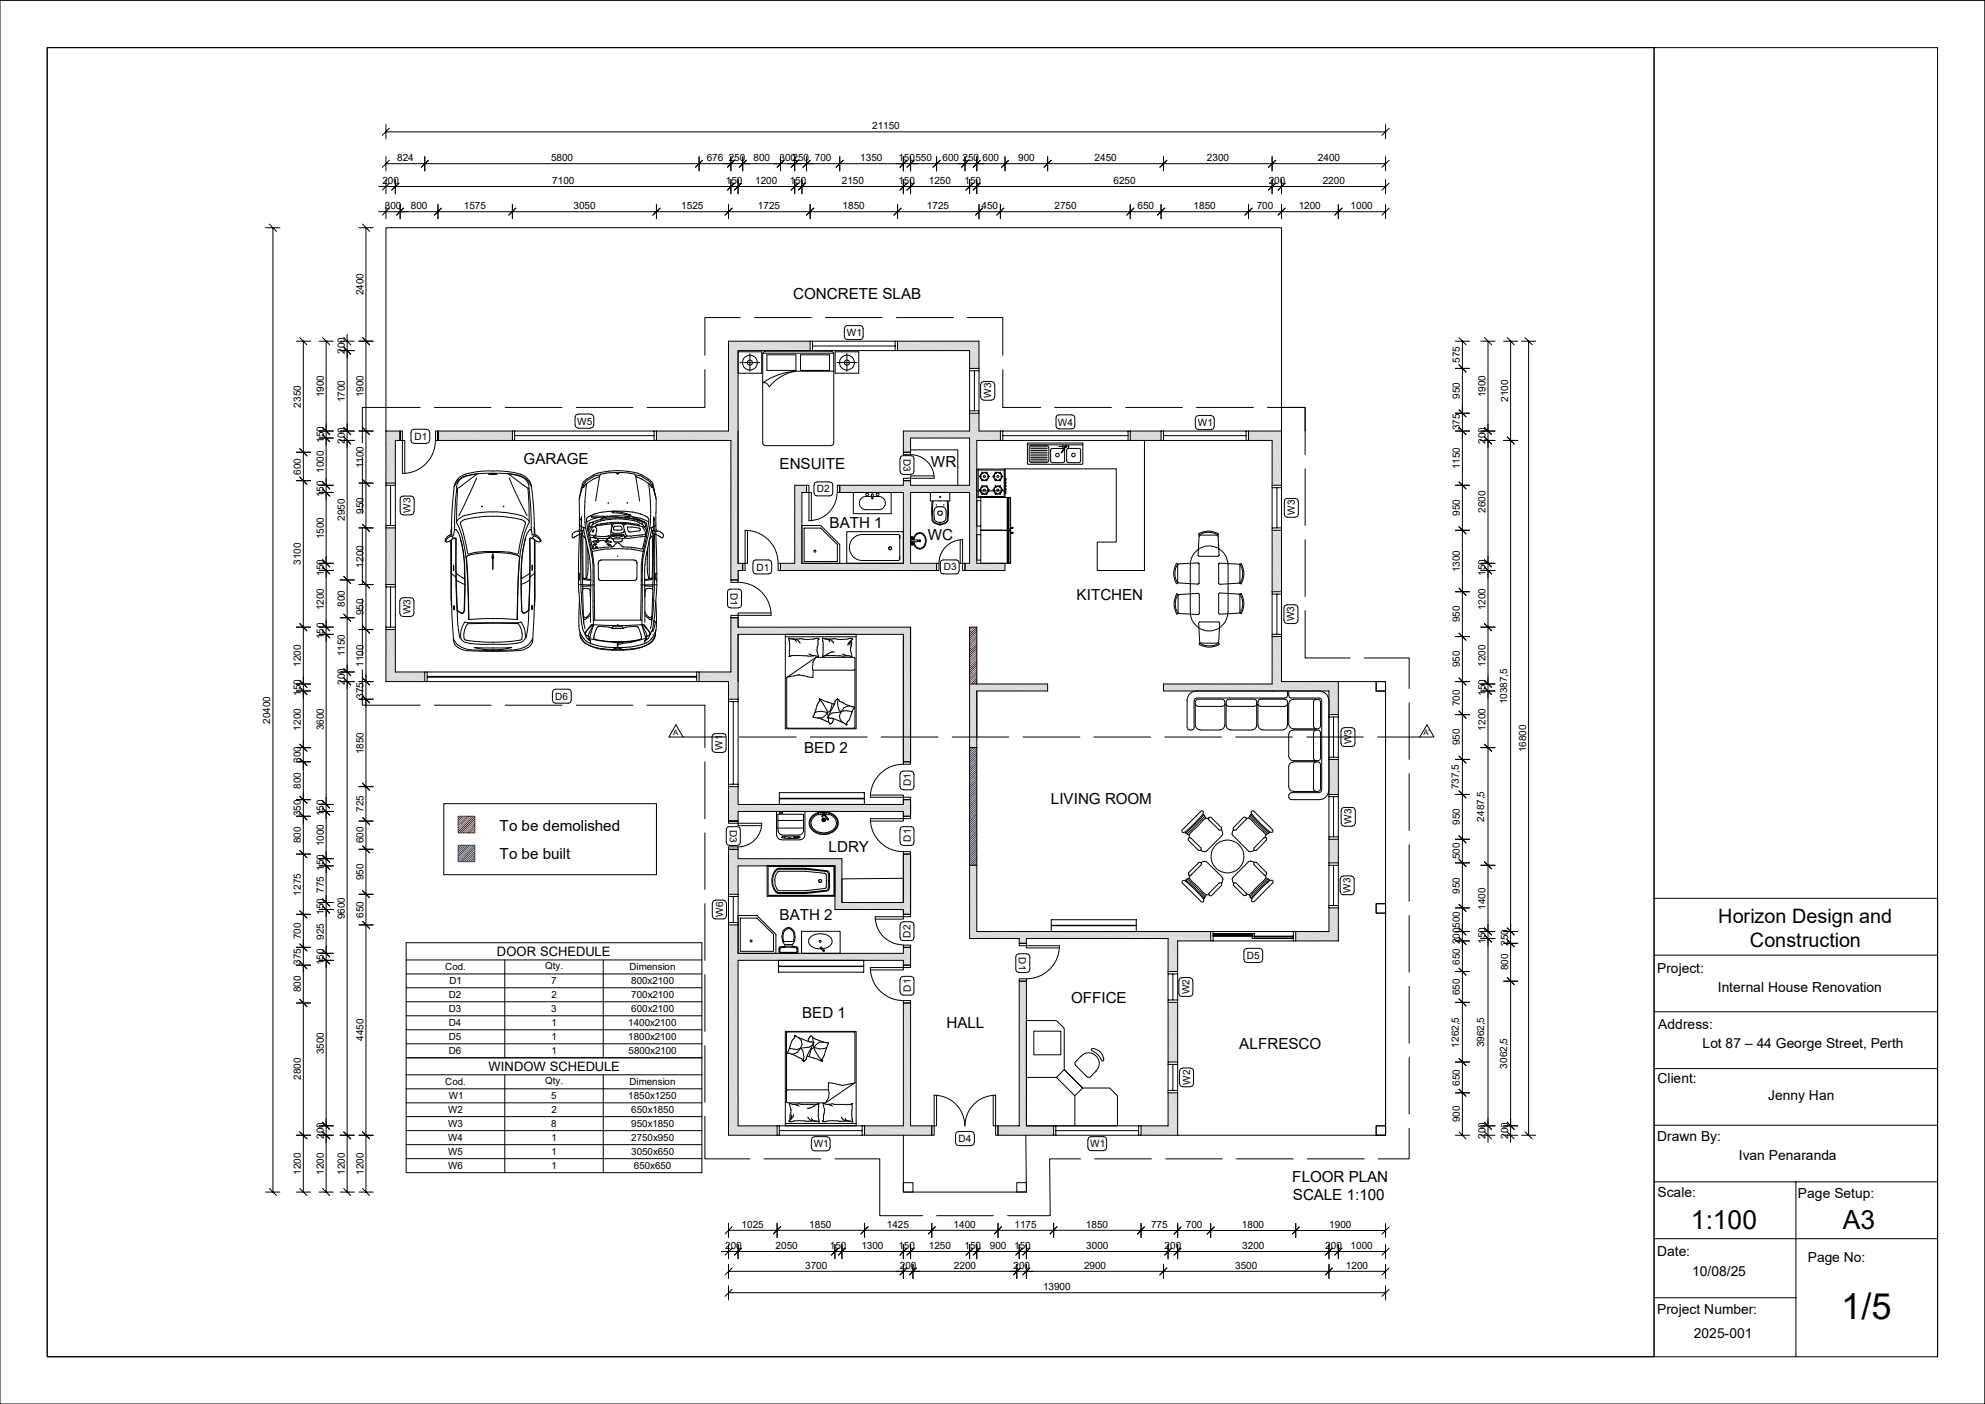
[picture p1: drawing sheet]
<svg xmlns="http://www.w3.org/2000/svg" width="420mm" height="297mm" viewBox="0 0 420 297" stroke-linecap="round" stroke-linejoin="round" font-family="sans-serif">
<defs><g id="words">
<text font-size="7.7" x="389.6" y="279.1">1/5</text>
<g font-size="5.6">
<text x="357.8" y="260.1">1:100</text>
<text x="389.9" y="260">A3</text>
</g>
<g font-size="4.2">
<text x="363.6" y="195.3">Horizon Design and</text>
<text x="370.2" y="200.4">Construction</text>
</g>
<g font-size="3.2">
<text x="167.8" y="63.2">CONCRETE SLAB</text>
<text x="110.8" y="98.3">GARAGE</text>
<text x="164.9" y="99.2">ENSUITE</text>
<text x="197" y="98.7">WR</text>
<text x="175.5" y="111.6">BATH 1</text>
<text x="196.3" y="114.2">WC</text>
<text x="227.8" y="127">KITCHEN</text>
<text x="170.1" y="159.2">BED 2</text>
<text x="222.3" y="170.1">LIVING ROOM</text>
<text x="105.7" y="175.8">To be demolished</text>
<text x="105.7" y="181.7">To be built</text>
<text x="175.3" y="180.3">LDRY</text>
<text x="164.9" y="194.6">BATH 2</text>
<text x="169.7" y="215.3">BED 1</text>
<text x="226.6" y="212.1">OFFICE</text>
<text x="200.3" y="217.4">HALL</text>
<text x="262.2" y="222">ALFRESCO</text>
<text x="273.4" y="250.1">FLOOR PLAN</text>
<text x="273.6" y="254">SCALE 1:100</text>
</g>
<g font-size="2.9">
<text x="350.6" y="205.7">Project:</text>
<text x="363.4" y="209.8">Internal House Renovation</text>
<text x="350.9" y="217.7">Address:</text>
<text x="360.2" y="221.8">Lot 87 – 44 George Street, Perth</text>
<text x="350.7" y="229.2">Client:</text>
<text x="374.1" y="232.7">Jenny Han</text>
<text x="350.6" y="241.4">Drawn By:</text>
<text x="367.9" y="245.4">Ivan Penaranda</text>
<text x="350.7" y="253.2">Scale:</text>
<text x="380.4" y="253.4">Page Setup:</text>
<text x="350.6" y="265.6">Date:</text>
<text x="382.5" y="267">Page No:</text>
<text x="358" y="270">10/08/25</text>
<text x="350.6" y="277.9">Project Number:</text>
<text x="358.4" y="283.1">2025-001</text>
</g>
<g font-size="2.8">
<text x="105.2" y="202.2">DOOR SCHEDULE</text>
<text x="103.3" y="226.6">WINDOW SCHEDULE</text>
</g>
<g font-size="2.1">
<text x="184.5" y="27.3">21150</text>
<text x="84" y="34.1">824</text>
<text x="116.6" y="34.1">5800</text>
<text x="149.5" y="34.1">676</text>
<text x="154.2" y="34.1">250</text>
<text x="159.4" y="34.1">800</text>
<text x="164.9" y="34.1">300250</text>
<text x="172.4" y="34.1">700</text>
<text x="182" y="34.1">1350</text>
<text x="190.1" y="34.1">150550</text>
<text x="199.4" y="34.1">600</text>
<text x="203.7" y="34.1">250</text>
<text x="207.9" y="34.1">600</text>
<text x="215.4" y="34.1">900</text>
<text x="231.6" y="34.1">2450</text>
<text x="255.4" y="34.1">2300</text>
<text x="278.8" y="34.1">2400</text>
<text x="80.9" y="38.9">200</text>
<text x="116.8" y="38.9">7100</text>
<text x="153.6" y="38.9">150</text>
<text x="159.8" y="38.9">1200</text>
<text x="167.1" y="38.9">150</text>
<text x="178.1" y="38.9">2150</text>
<text x="190.1" y="38.9">150</text>
<text x="196.5" y="38.9">1250</text>
<text x="204.1" y="38.9">150</text>
<text x="235.6" y="38.9">6250</text>
<text x="268.4" y="38.9">200</text>
<text x="279.9" y="38.9">2200</text>
<text x="81.4" y="44.2">300</text>
<text x="86.9" y="44.2">800</text>
<text x="98.1" y="44.2">1575</text>
<text x="121.3" y="44.2">3050</text>
<text x="144.1" y="44.2">1525</text>
<text x="160.4" y="44.2">1725</text>
<text x="178.3" y="44.2">1850</text>
<text x="196.1" y="44.2">1725</text>
<text x="207.7" y="44.2">450</text>
<text x="223.1" y="44.2">2750</text>
<text x="240.7" y="44.2">650</text>
<text x="252.5" y="44.2">1850</text>
<text x="265.9" y="44.2">700</text>
<text x="274.8" y="44.2">1200</text>
<text x="285.7" y="44.2">1000</text>
<text x="76.9" y="62.5" transform="rotate(-90 76.9 62.5)">2400</text>
<text x="179.2" y="71.1">W1</text>
<text x="72.9" y="74.9" transform="rotate(-90 72.9 74.9)">200</text>
<text x="308.9" y="76.8" transform="rotate(-90 308.9 76.8)">575</text>
<text x="63.7" y="86.2" transform="rotate(-90 63.7 86.2)">2350</text>
<text x="68.5" y="84.1" transform="rotate(-90 68.5 84.1)">1900</text>
<text x="72.9" y="85.1" transform="rotate(-90 72.9 85.1)">1700</text>
<text x="76.9" y="84.1" transform="rotate(-90 76.9 84.1)">1900</text>
<text x="122.1" y="89.9">W5</text>
<text x="209.7" y="84.2" transform="rotate(-90 209.7 84.2)">W3</text>
<text x="308.9" y="84.4" transform="rotate(-90 308.9 84.4)">950</text>
<text x="314.3" y="84.1" transform="rotate(-90 314.3 84.1)">1900</text>
<text x="319.1" y="85" transform="rotate(-90 319.1 85)">2100</text>
<text x="68.5" y="93.7" transform="rotate(-90 68.5 93.7)">150</text>
<text x="72.9" y="93.9" transform="rotate(-90 72.9 93.9)">200</text>
<text x="87.7" y="93.1">D1</text>
<text x="223.8" y="90">W4</text>
<text x="253.4" y="90.1">W1</text>
<text x="308.9" y="91.1" transform="rotate(-90 308.9 91.1)">375</text>
<text x="314.3" y="93.9" transform="rotate(-90 314.3 93.9)">200</text>
<text x="63.7" y="100.4" transform="rotate(-90 63.7 100.4)">600</text>
<text x="68.5" y="100.1" transform="rotate(-90 68.5 100.1)">1000</text>
<text x="76.9" y="99.1" transform="rotate(-90 76.9 99.1)">1100</text>
<text x="191.2" y="97.1" transform="rotate(90 191.2 97.1)">D3</text>
<text x="308.9" y="99.3" transform="rotate(-90 308.9 99.3)">1150</text>
<text x="68.5" y="105.2" transform="rotate(-90 68.5 105.2)">150</text>
<text x="172.8" y="104.2">D2</text>
<text x="72.9" y="110.2" transform="rotate(-90 72.9 110.2)">2950</text>
<text x="76.9" y="108.7" transform="rotate(-90 76.9 108.7)">950</text>
<text x="86.9" y="108.5" transform="rotate(-90 86.9 108.5)">W3</text>
<text x="273.9" y="109" transform="rotate(-90 273.9 109)">W3</text>
<text x="308.9" y="109.2" transform="rotate(-90 308.9 109.2)">950</text>
<text x="314.3" y="108.5" transform="rotate(-90 314.3 108.5)">2600</text>
<text x="63.7" y="119.5" transform="rotate(-90 63.7 119.5)">3100</text>
<text x="68.5" y="114.1" transform="rotate(-90 68.5 114.1)">1500</text>
<text x="68.5" y="121.8" transform="rotate(-90 68.5 121.8)">150</text>
<text x="76.9" y="120.1" transform="rotate(-90 76.9 120.1)">1200</text>
<text x="154.6" y="125.4" transform="rotate(90 154.6 125.4)">D1</text>
<text x="160.1" y="120.8">D1</text>
<text x="199.7" y="120.7">D3</text>
<text x="308.9" y="121.1" transform="rotate(-90 308.9 121.1)">1300</text>
<text x="314.3" y="121.8" transform="rotate(-90 314.3 121.8)">150</text>
<text x="68.5" y="129.1" transform="rotate(-90 68.5 129.1)">1200</text>
<text x="72.9" y="128.4" transform="rotate(-90 72.9 128.4)">800</text>
<text x="76.9" y="130.2" transform="rotate(-90 76.9 130.2)">950</text>
<text x="86.8" y="130" transform="rotate(-90 86.8 130)">W3</text>
<text x="273.9" y="131.4" transform="rotate(-90 273.9 131.4)">W3</text>
<text x="308.9" y="131.7" transform="rotate(-90 308.9 131.7)">950</text>
<text x="314.3" y="129.1" transform="rotate(-90 314.3 129.1)">1200</text>
<text x="68.5" y="135.3" transform="rotate(-90 68.5 135.3)">150</text>
<text x="63.7" y="141.1" transform="rotate(-90 63.7 141.1)">1200</text>
<text x="72.9" y="138.8" transform="rotate(-90 72.9 138.8)">1150</text>
<text x="76.9" y="141.1" transform="rotate(-90 76.9 141.1)">1100</text>
<text x="308.9" y="141.2" transform="rotate(-90 308.9 141.2)">950</text>
<text x="314.3" y="141.1" transform="rotate(-90 314.3 141.1)">1200</text>
<text x="63.7" y="147.2" transform="rotate(-90 63.7 147.2)">150</text>
<text x="72.9" y="144.9" transform="rotate(-90 72.9 144.9)">200</text>
<text x="76.9" y="147.8" transform="rotate(-90 76.9 147.8)">375</text>
<text x="117.5" y="148">D6</text>
<text x="308.9" y="149.4" transform="rotate(-90 308.9 149.4)">700</text>
<text x="314.3" y="147.2" transform="rotate(-90 314.3 147.2)">150</text>
<text x="318.9" y="149" transform="rotate(-90 318.9 149)">10387,5</text>
<text x="57.2" y="153.1" transform="rotate(-90 57.2 153.1)">20400</text>
<text x="63.7" y="154.6" transform="rotate(-90 63.7 154.6)">1200</text>
<text x="68.5" y="154.5" transform="rotate(-90 68.5 154.5)">3600</text>
<text x="314.3" y="154.6" transform="rotate(-90 314.3 154.6)">1200</text>
<text x="63.7" y="161.4" transform="rotate(-90 63.7 161.4)">300</text>
<text x="76.9" y="159.6" transform="rotate(-90 76.9 159.6)">1850</text>
<text x="152.9" y="158.6" transform="rotate(-90 152.9 158.6)">W1</text>
<text x="285.9" y="157.5" transform="rotate(-90 285.9 157.5)">W3</text>
<text x="308.9" y="157.7" transform="rotate(-90 308.9 157.7)">950</text>
<text x="322.9" y="159.1" transform="rotate(-90 322.9 159.1)">16800</text>
<text x="63.7" y="166.9" transform="rotate(-90 63.7 166.9)">800</text>
<text x="192.7" y="166.3" transform="rotate(-90 192.7 166.3)">D1</text>
<text x="308.7" y="167" transform="rotate(-90 308.7 167)">737,5</text>
<text x="63.7" y="172.7" transform="rotate(-90 63.7 172.7)">350</text>
<text x="68.5" y="172.7" transform="rotate(-90 68.5 172.7)">150</text>
<text x="76.9" y="171.8" transform="rotate(-90 76.9 171.8)">725</text>
<text x="314" y="173.8" transform="rotate(-90 314 173.8)">2487,5</text>
<text x="63.7" y="178.4" transform="rotate(-90 63.7 178.4)">800</text>
<text x="68.5" y="179.1" transform="rotate(-90 68.5 179.1)">1000</text>
<text x="76.9" y="178.4" transform="rotate(-90 76.9 178.4)">600</text>
<text x="154.4" y="175.6" transform="rotate(90 154.4 175.6)">D3</text>
<text x="192.7" y="178.1" transform="rotate(-90 192.7 178.1)">D1</text>
<text x="286" y="174.3" transform="rotate(-90 286 174.3)">W3</text>
<text x="308.9" y="174.5" transform="rotate(-90 308.9 174.5)">950</text>
<text x="68.5" y="184.2" transform="rotate(-90 68.5 184.2)">150</text>
<text x="308.9" y="181.8" transform="rotate(-90 308.9 181.8)">500</text>
<text x="63.7" y="189.4" transform="rotate(-90 63.7 189.4)">1275</text>
<text x="68.5" y="188.8" transform="rotate(-90 68.5 188.8)">775</text>
<text x="76.9" y="186.2" transform="rotate(-90 76.9 186.2)">950</text>
<text x="285.7" y="188.8" transform="rotate(-90 285.7 188.8)">W3</text>
<text x="308.9" y="189" transform="rotate(-90 308.9 189)">950</text>
<text x="68.5" y="193.5" transform="rotate(-90 68.5 193.5)">150</text>
<text x="72.9" y="194.5" transform="rotate(-90 72.9 194.5)">9600</text>
<text x="76.9" y="194.1" transform="rotate(-90 76.9 194.1)">650</text>
<text x="153" y="194" transform="rotate(-90 153 194)">W6</text>
<text x="314.3" y="192.4" transform="rotate(-90 314.3 192.4)">1400</text>
<text x="63.7" y="198.7" transform="rotate(-90 63.7 198.7)">700</text>
<text x="68.5" y="198.8" transform="rotate(-90 68.5 198.8)">925</text>
<text x="192.7" y="198.3" transform="rotate(-90 192.7 198.3)">D2</text>
<text x="215.6" y="202.5" transform="rotate(90 215.6 202.5)">D1</text>
<text x="263.8" y="202.9">D5</text>
<text x="308.9" y="199.8" transform="rotate(-90 308.9 199.8)">200500</text>
<text x="314.3" y="199.6" transform="rotate(-90 314.3 199.6)">150</text>
<text x="319.1" y="200" transform="rotate(-90 319.1 200)">250</text>
<text x="63.7" y="209.9" transform="rotate(-90 63.7 209.9)">800</text>
<text x="63.7" y="204" transform="rotate(-90 63.7 204)">375</text>
<text x="68.5" y="204.2" transform="rotate(-90 68.5 204.2)">150</text>
<text x="94.2" y="205.3">Cod.</text>
<text x="95.1" y="208.2">D1</text>
<text x="115.4" y="205.1">Qty.</text>
<text x="116.6" y="208.2">7</text>
<text x="133.2" y="205.3">Dimension</text>
<text x="133.6" y="208.2">800x2100</text>
<text x="192.7" y="209.8" transform="rotate(-90 192.7 209.8)">D1</text>
<text x="308.9" y="204" transform="rotate(-90 308.9 204)">650</text>
<text x="319.1" y="205.3" transform="rotate(-90 319.1 205.3)">800</text>
<text x="95" y="211.2">D2</text>
<text x="95" y="214.1">D3</text>
<text x="116.6" y="214.1">3</text>
<text x="116.7" y="211.2">2</text>
<text x="133.6" y="211.2">700x2100</text>
<text x="133.6" y="214.1">600x2100</text>
<text x="251.7" y="210.3" transform="rotate(-90 251.7 210.3)">W2</text>
<text x="308.9" y="210.5" transform="rotate(-90 308.9 210.5)">650</text>
<text x="76.9" y="220.2" transform="rotate(-90 76.9 220.2)">4450</text>
<text x="95" y="217.1">D4</text>
<text x="95" y="220">D5</text>
<text x="116.7" y="217.1">1</text>
<text x="116.7" y="220">1</text>
<text x="132.9" y="217.1">1400x2100</text>
<text x="132.9" y="220">1800x2100</text>
<text x="308.7" y="221.6" transform="rotate(-90 308.7 221.6)">1262,5</text>
<text x="314" y="221.6" transform="rotate(-90 314 221.6)">3962,5</text>
<text x="68.5" y="223" transform="rotate(-90 68.5 223)">3500</text>
<text x="95" y="223">D6</text>
<text x="116.7" y="223">1</text>
<text x="133" y="223">5800x2100</text>
<text x="318.9" y="226.1" transform="rotate(-90 318.9 226.1)">3062,5</text>
<text x="63.7" y="228.5" transform="rotate(-90 63.7 228.5)">2800</text>
<text x="94.2" y="229.6">Cod.</text>
<text x="95" y="232.5">W1</text>
<text x="115.4" y="229.4">Qty.</text>
<text x="116.6" y="232.5">5</text>
<text x="132.9" y="232.5">1850x1250</text>
<text x="133.2" y="229.6">Dimension</text>
<text x="251.8" y="229.4" transform="rotate(-90 251.8 229.4)">W2</text>
<text x="308.9" y="229.7" transform="rotate(-90 308.9 229.7)">650</text>
<text x="94.8" y="235.5">W2</text>
<text x="94.8" y="238.5">W3</text>
<text x="116.6" y="238.5">8</text>
<text x="116.7" y="235.5">2</text>
<text x="133.6" y="235.5">650x1850</text>
<text x="133.6" y="238.5">950x1850</text>
<text x="308.9" y="237.4" transform="rotate(-90 308.9 237.4)">900</text>
<text x="68.5" y="240.9" transform="rotate(-90 68.5 240.9)">200</text>
<text x="94.8" y="241.4">W4</text>
<text x="94.8" y="244.3">W5</text>
<text x="116.7" y="241.4">1</text>
<text x="116.7" y="244.4">1</text>
<text x="133.6" y="241.4">2750x950</text>
<text x="133.6" y="244.3">3050x650</text>
<text x="172.2" y="242.7">W1</text>
<text x="202.8" y="241.6">D4</text>
<text x="230.7" y="242.7">W1</text>
<text x="314.3" y="240.9" transform="rotate(-90 314.3 240.9)">200</text>
<text x="319.1" y="240.9" transform="rotate(-90 319.1 240.9)">200</text>
<text x="63.7" y="248.6" transform="rotate(-90 63.7 248.6)">1200</text>
<text x="68.5" y="248.6" transform="rotate(-90 68.5 248.6)">1200</text>
<text x="72.9" y="248.6" transform="rotate(-90 72.9 248.6)">1200</text>
<text x="76.9" y="248.6" transform="rotate(-90 76.9 248.6)">1200</text>
<text x="94.8" y="247.3">W6</text>
<text x="116.7" y="247.3">1</text>
<text x="134.1" y="247.3">650x650</text>
<text x="156.9" y="259.8">1025</text>
<text x="171.2" y="259.8">1850</text>
<text x="187.6" y="259.8">1425</text>
<text x="201.8" y="259.8">1400</text>
<text x="214.6" y="259.8">1175</text>
<text x="229.7" y="259.8">1850</text>
<text x="243.5" y="259.8">775</text>
<text x="250.9" y="259.8">700</text>
<text x="262.8" y="259.8">1800</text>
<text x="281.3" y="259.8">1900</text>
<text x="153.4" y="264.2">200</text>
<text x="164.1" y="264.2">2050</text>
<text x="170.3" y="268.4">3700</text>
<text x="175.6" y="264.2">150</text>
<text x="182.2" y="264.2">1300</text>
<text x="190.1" y="264.2">150</text>
<text x="190.4" y="268.4">200</text>
<text x="196.5" y="264.2">1250</text>
<text x="201.8" y="268.4">2200</text>
<text x="204.1" y="264.2">150</text>
<text x="209.4" y="264.2">900</text>
<text x="214.4" y="268.4">200</text>
<text x="214.6" y="264.2">150</text>
<text x="229.4" y="268.4">2900</text>
<text x="229.8" y="264.2">3000</text>
<text x="246.4" y="264.2">200</text>
<text x="261.3" y="268.4">3500</text>
<text x="262.8" y="264.2">3200</text>
<text x="280.4" y="264.2">200</text>
<text x="284.8" y="268.4">1200</text>
<text x="285.7" y="264.2">1000</text>
<text x="220.7" y="273">13900</text>
</g>
<g font-size="1.6">
<text x="142.5" y="155.6">A</text>
<text x="301.2" y="155.6">A'</text>
</g>
</g></defs>
<g fill="#dbdbdb">
<path d="M269.2 134.7l1.9 9.5h-1.9z"/>
<path d="M269.2 134.7h1.9v9.5z"/>
<path d="M269.2 144.2l14 .5h-14z"/>
<path d="M269.2 144.2h14v.5z"/>
<path d="M246.2 144.7l37 1.5h-37z"/>
<path d="M246.2 144.7h37v1.5z"/>
<path d="M281.2 146.2l2 5h-2z"/>
<path d="M281.2 146.2h2v5z"/>
<path d="M281.2 160.7l2 7.4h-2z"/>
<path d="M281.2 160.7h2v7.4z"/>
<path d="M281.2 177.5l2 5h-2z"/>
<path d="M281.2 177.5h2v5z"/>
<path d="M281.2 192.1l2 5h-2z"/>
<path d="M281.2 192.1h2v5z"/>
<path d="M205.1 183l1.6 14.1h-1.6z"/>
<path d="M205.1 183h1.6v14.1z"/>
<path d="M205.1 197.1l51.1 1.4h-51.1z"/>
<path d="M205.1 197.1h51.1v1.4z"/>
<path d="M274.2 197.1l9 2h-9z"/>
<path d="M274.2 197.1h9v2z"/>
<path d="M247.1 198.5l9.1 .6h-9.1z"/>
<path d="M247.1 198.5h9.1v.6z"/>
<path d="M215.6 198.5l1.6 1.1h-1.6z"/>
<path d="M215.6 198.5h1.6v1.1z"/>
<path d="M191.1 200.4l1.6 1.3h-1.6z"/>
<path d="M191.1 200.4h1.6v1.3z"/>
<path d="M154.1 195.7l2.1 6h-2.1z"/>
<path d="M154.1 195.7h2.1v6z"/>
<path d="M154.1 201.7l38.6 1.5h-38.6z"/>
<path d="M154.1 201.7h38.6v1.5z"/>
<path d="M191.1 203.2l1.6 1h-1.6z"/>
<path d="M191.1 203.2h1.6v1z"/>
<path d="M247.1 199.1l2.1 6.4h-2.1z"/>
<path d="M247.1 199.1h2.1v6.4z"/>
<path d="M247.1 212l2.1 12.7h-2.1z"/>
<path d="M247.1 212h2.1v12.7z"/>
<path d="M247.1 231.2l2.1 7h-2.1z"/>
<path d="M247.1 231.2h2.1v7z"/>
<path d="M215.6 207.6l1.6 30.6h-1.6z"/>
<path d="M215.6 207.6h1.6v30.6z"/>
<path d="M191.1 212.2l1.6 26h-1.6z"/>
<path d="M191.1 212.2h1.6v26z"/>
<path d="M154.1 203.2l2.1 35h-2.1z"/>
<path d="M154.1 203.2h2.1v35z"/>
<path d="M241.4 238.2l7.8 2h-7.8z"/>
<path d="M241.4 238.2h7.8v2z"/>
<path d="M211.2 238.2l11.7 2h-11.7z"/>
<path d="M211.2 238.2h11.7v2z"/>
<path d="M182.9 238.2l14.2 2h-14.2z"/>
<path d="M182.9 238.2h14.2v2z"/>
<path d="M154.1 238.2l10.3 2h-10.3z"/>
<path d="M154.1 238.2h10.3v2z"/>
<path d="M154.6 130.7l1.6 2h-1.6z"/>
<path d="M154.6 130.7h1.6v2z"/>
<path d="M154.6 132.7l38.1 1.5h-38.1z"/>
<path d="M154.6 132.7h38.1v1.5z"/>
<path d="M154.6 134.2l1.6 8h-1.6z"/>
<path d="M154.6 134.2h1.6v8z"/>
<path d="M147.9 142.2l8.3 2h-8.3z"/>
<path d="M147.9 142.2h8.3v2z"/>
<path d="M154.1 144.2l2.1 3.7h-2.1z"/>
<path d="M154.1 144.2h2.1v3.7z"/>
<path d="M191.1 134.2l1.6 27h-1.6z"/>
<path d="M191.1 134.2h1.6v27z"/>
<path d="M191.1 169.2l1.6 1h-1.6z"/>
<path d="M191.1 169.2h1.6v1z"/>
<path d="M154.1 166.4l2.1 3.8h-2.1z"/>
<path d="M154.1 166.4h2.1v3.8z"/>
<path d="M154.1 170.2l38.6 1.5h-38.6z"/>
<path d="M154.1 170.2h38.6v1.5z"/>
<path d="M191.1 171.7l1.6 1h-1.6z"/>
<path d="M191.1 171.7h1.6v1z"/>
<path d="M154.1 171.7l2.1 2h-2.1z"/>
<path d="M154.1 171.7h2.1v2z"/>
<path d="M154.1 179.7l2.1 2h-2.1z"/>
<path d="M154.1 179.7h2.1v2z"/>
<path d="M154.1 181.7l24 1.5h-24z"/>
<path d="M154.1 181.7h24v1.5z"/>
<path d="M154.1 183.2l2.1 6h-2.1z"/>
<path d="M154.1 183.2h2.1v6z"/>
<path d="M191.1 180.7l1.6 10.2h-1.6z"/>
<path d="M191.1 180.7h1.6v10.2z"/>
<path d="M176.7 183.2l1.4 7.7h-1.4z"/>
<path d="M176.7 183.2h1.4v7.7z"/>
<path d="M176.7 190.9l16 1.5h-16z"/>
<path d="M176.7 190.9h16v1.5z"/>
<path d="M191.1 192.4l1.6 1h-1.6z"/>
<path d="M191.1 192.4h1.6v1z"/>
</g>
<g fill="none" stroke="#000" stroke-width=".21">
<path d="M156.2 120.7v2M156.2 130.7v2M156.2 134.2v13.7M154.1 144.2v3.7M154.1 166.4v7.3M154.1 179.7v9.5M156.2 166.4v3.8M156.2 171.7v2M156.2 179.7v2M154.1 195.7v44.5M156.2 183.2v6M156.2 195.7v6"/>
<path d="M156.2 203.2v35"/>
</g>
<g fill="#dbdbdb">
<path d="M189.9 72.2l17.2 2h-17.2z"/>
<path d="M189.9 72.2h17.2v2z"/>
<path d="M154.1 72.2l17.3 2h-17.3z"/>
<path d="M154.1 72.2h17.3v2z"/>
<path d="M205.1 74.2l2 3.7h-2z"/>
<path d="M205.1 74.2h2v3.7z"/>
<path d="M205.1 87.4l2 3.8h-2z"/>
<path d="M205.1 87.4h2v3.8z"/>
<path d="M154.1 74.2l2.1 17h-2.1z"/>
<path d="M154.1 74.2h2.1v17z"/>
<path d="M191.1 91.2l20.6 1.5h-20.6z"/>
<path d="M191.1 91.2h20.6v1.5z"/>
<path d="M264.2 91.2l6.9 2h-6.9z"/>
<path d="M264.2 91.2h6.9v2z"/>
<path d="M239.1 91.2l6.6 2h-6.6z"/>
<path d="M239.1 91.2h6.6v2z"/>
<path d="M205.1 92.7l6.6 .5h-6.6z"/>
<path d="M205.1 92.7h6.6v.5z"/>
<path d="M138.9 91.2l17.3 2h-17.3z"/>
<path d="M138.9 91.2h17.3v2z"/>
<path d="M92.7 91.2l15.7 2h-15.7z"/>
<path d="M92.7 91.2h15.7v2z"/>
<path d="M81.7 91.2l3 2h-3z"/>
<path d="M81.7 91.2h3v2z"/>
<path d="M191.1 92.7l1.6 3h-1.6z"/>
<path d="M191.1 92.7h1.6v3z"/>
<path d="M81.7 93.2l2 9h-2z"/>
<path d="M81.7 93.2h2v9z"/>
<path d="M269.2 93.2l1.9 9.5h-1.9z"/>
<path d="M269.2 93.2h1.9v9.5z"/>
<path d="M205.1 93.2l1.6 9.5h-1.6z"/>
<path d="M205.1 93.2h1.6v9.5z"/>
<path d="M191.1 101.7l1.6 1h-1.6z"/>
<path d="M191.1 101.7h1.6v1z"/>
<path d="M177.7 102.7l29 1.5h-29z"/>
<path d="M177.7 102.7h29v1.5z"/>
<path d="M168.1 102.7l2.5 1.5h-2.5z"/>
<path d="M168.1 102.7h2.5v1.5z"/>
<path d="M168.1 104.2l1.6 7h-1.6z"/>
<path d="M168.1 104.2h1.6v7z"/>
<path d="M191.1 104.2l1.6 8.3h-1.6z"/>
<path d="M191.1 104.2h1.6v8.3z"/>
<path d="M191.1 112.5h1.6z"/>
<path d="M269.2 112.2l1.9 .5h-1.9z"/>
<path d="M269.2 112.2h1.9v.5z"/>
<path d="M205.1 104.2l1.6 15h-1.6z"/>
<path d="M205.1 104.2h1.6v15z"/>
<path d="M191.1 112.5l1.6 6.7h-1.6z"/>
<path d="M191.1 112.5h1.6v6.7z"/>
<path d="M168.1 111.2l1.6 8h-1.6z"/>
<path d="M168.1 111.2h1.6v8z"/>
<path d="M154.6 93.2l1.6 26h-1.6z"/>
<path d="M154.6 93.2h1.6v26z"/>
<path d="M204.2 119.2l8.4 1.5h-8.4z"/>
<path d="M204.2 119.2h8.4v1.5z"/>
<path d="M165.1 119.2l33.1 1.5h-33.1z"/>
<path d="M165.1 119.2h33.1v1.5z"/>
<path d="M154.6 119.2l2.5 1.5h-2.5z"/>
<path d="M154.6 119.2h2.5v1.5z"/>
<path d="M154.6 120.7l1.6 2h-1.6z"/>
<path d="M154.6 120.7h1.6v2z"/>
<path d="M81.7 111.7l2 12h-2z"/>
<path d="M81.7 111.7h2v12z"/>
<path d="M269.2 112.7l1.9 12.5h-1.9z"/>
<path d="M269.2 112.7h1.9v12.5z"/>
<path d="M81.7 133.2l2 9h-2z"/>
<path d="M81.7 133.2h2v9z"/>
<path d="M81.7 142.2l8.2 2h-8.2z"/>
<path d="M81.7 142.2h8.2v2z"/>
<path d="M205.1 144.7l16.6 1.5h-16.6z"/>
<path d="M205.1 144.7h16.6v1.5z"/>
<path d="M205.1 146.2l1.6 9.7h-1.6z"/>
<path d="M205.1 146.2h1.6v9.7z"/>
</g>
<g fill="none" stroke="#000" stroke-width=".21">
<path d="M154.1 72.2v19M156.2 74.2v45M191.1 134.2v27M192.7 132.7v28.5M191.1 169.2v1M191.1 171.7v1M192.7 169.2v3.5M191.1 180.7v10.2M191.1 192.4v1M192.7 180.7v12.7M205.1 183v15.5M191.1 200.4v1.3"/>
<path d="M191.1 203.2v1M191.1 212.2v26M192.7 200.4v3.8M192.7 212.2v26"/>
</g>
<g fill="#dbdbdb">
<path d="M205.1 155.9l1.6 2.3h-1.6z"/>
<path d="M205.1 155.9h1.6v2.3z"/>
</g>
<g fill="none" stroke="#f00" stroke-width=".21">
<path d="M205.3 132.7l-.2 .1M205.7 132.7l-.6 .6M206.2 132.7l-1.1 1M206.7 132.7l-1.6 1.5M206.7 133.1l-1.6 1.5M206.7 133.6l-1.6 1.5M206.7 134l-1.6 1.5M206.7 134.5l-1.6 1.5M206.7 134.9l-1.6 1.5M206.7 135.4l-1.6 1.5M206.7 135.8l-1.6 1.5M206.7 136.3l-1.6 1.5"/>
<path d="M206.7 136.7l-1.6 1.5M206.7 137.2l-1.6 1.5M206.7 137.6l-1.6 1.5M206.7 138l-1.6 1.6M206.7 138.5l-1.6 1.5M206.7 139l-1.6 1.5M206.7 139.4l-1.6 1.5M206.7 139.9l-1.6 1.5M206.7 140.3l-1.6 1.5M206.7 140.8l-1.6 1.4M206.7 141.2l-1.6 1.5M206.7 141.6l-1.6 1.6"/>
<path d="M206.7 142.1l-1.6 1.5M206.7 142.5l-1.6 1.6M206.7 143l-1.6 1.5M206.7 143.5l-1.3 1.2M206.7 143.9l-.8 .8M206.7 144.4l-.4 .3M96.9 172.7h3.6v3.5h-3.6zM97 172.7l-.1 .1M97.5 172.7l-.6 .5M97.9 172.7l-1 1M98.4 172.7l-1.5 1.4M98.8 172.7l-1.9 1.9"/>
<path d="M99.3 172.7l-2.4 2.3M99.7 172.7l-2.8 2.8M100.2 172.7l-3.3 3.2M100.5 172.9l-3.4 3.3M100.5 173.3l-2.9 2.9M100.5 173.8l-2.5 2.4M100.5 174.2l-2 2M100.5 174.7l-1.6 1.5M100.5 175.1l-1.1 1.1M100.5 175.6l-.7 .6M100.5 176l-.2 .2"/>
</g>
<g fill="none" stroke="#000" stroke-width=".21">
<path d="M0 .1h419.9v296.9h-419.9zM10 10.1h340v276.9h-340zM10 10.1h400v276.9h-400zM350 10.1v276.9M80.1 39.5h5M81.7 34.6h77M81.7 26.4v3M81.7 33.1v3.1M81.7 27.9h211.5M81.7 38v3M82.4 33.9l-1.5 1.5M82.4 27.1l-1.5 1.5"/>
<path d="M82.4 38.7l-1.5 1.5M83.7 39.5h73.9M83.7 38v3M84.4 38.7l-1.5 1.5M89.9 33.1v3.1M90.6 33.9l-1.4 1.5M147.9 33.1v3.1M148.6 33.9l-1.4 1.5M154.6 33.1v3.1M154.6 38v3M155.4 33.9l-1.5 1.5M155.4 38.7l-1.5 1.5"/>
<path d="M156.2 39.5h15M156.2 38v3M156.9 38.7l-1.5 1.5M157.1 33.1v3.1M157.1 34.6h12.6M157.9 33.9l-1.5 1.5M165.1 33.1v3.1M165.9 33.9l-1.5 1.5M166.7 34.6h5.5M168.1 38v3M168.1 33.1v3.1M168.9 38.7l-1.5 1.5"/>
<path d="M168.9 33.9l-1.5 1.5M169.7 39.5h24.4M169.7 38v3M170.4 38.7l-1.5 1.5M170.6 33.1v3.1M170.6 34.6h23.5M171.4 33.9l-1.5 1.5M177.7 33.1v3.1M178.4 33.9l-1.5 1.5M191.1 33.1v3.1M191.1 38v3M191.9 33.9l-1.5 1.5"/>
<path d="M191.9 38.7l-1.5 1.5M192.7 33.1v3.1M192.7 39.5h15.5M192.7 34.6h15.5M192.7 38v3M193.4 33.9l-1.5 1.5M193.4 38.7l-1.5 1.5M198.2 33.1v3.1M198.9 33.9l-1.5 1.5M204.2 33.1v3.1M204.9 33.9l-1.5 1.5M205.1 38v3"/>
<path d="M205.9 38.7l-1.5 1.5M206.7 39.5h66M206.7 38v3M206.7 34.6h86.5M206.7 33.1v3.1M207.4 33.9l-1.5 1.5M207.4 38.7l-1.5 1.5M212.6 33.1v3.1M213.4 33.9l-1.5 1.5M221.7 33.1v3.1M222.4 33.9l-1.5 1.5M246.2 33.1v3.1"/>
<path d="M246.9 33.9l-1.5 1.5M269.2 38v3M269.2 33.1v3.1M269.9 38.7l-1.5 1.5M269.9 33.9l-1.5 1.5M271.1 38v3M271.1 39.5h22.1M271.9 38.7l-1.5 1.5M293.2 26.4v3M293.2 33.1v3.1M293.2 38v3M293.9 27.1l-1.5 1.5"/>
<path d="M293.9 33.9l-1.5 1.5M293.9 38.7l-1.5 1.5M56.2 48.2h3M57 47.4l1.5 1.5M57.7 48.2v204M75.9 48.2h3.1M76.7 47.4l1.5 1.5M77.4 48.2v101.2M81.7 43.3v3M82.4 44l-1.5 1.5M84.7 43.3v3M84.7 44.8h208.5"/>
<path d="M85.4 44l-1.5 1.5M86.1 44.8h-6M92.7 43.3v3M93.4 44l-1.5 1.5M108.4 43.3v3M109.1 44l-1.4 1.5M138.9 43.3v3M139.7 44l-1.6 1.5M154.1 43.3v3M154.9 44l-1.5 1.5M171.4 43.3v3M172.2 44l-1.6 1.5"/>
<path d="M189.9 43.3v3M190.7 44l-1.6 1.5M207.1 43.3v3M207.9 44l-1.5 1.5M211.7 43.3v3M212.4 44l-1.5 1.5M239.1 43.3v3M239.9 44l-1.5 1.5M245.7 43.3v3M246.4 44l-1.5 1.5M264.2 43.3v3M264.9 44l-1.5 1.5"/>
<path d="M271.1 43.3v3M271.9 44l-1.5 1.5M283.2 43.3v3M283.9 44l-1.5 1.5M293.2 43.3v3M293.9 44l-1.5 1.5M62.7 72.2h3M63.4 71.4l1.5 1.5M64.2 72.2v75.5M67.5 72.2h3M68.2 71.4l1.6 1.5M69 72.2v22"/>
<path d="M72 72.2h3M72.7 71.4l1.5 1.5M72.7 73.4l1.5 1.5M73.4 70.7v5M73.4 74.2v20.5M75 74.2h-3M75.9 72.2h3.1M76.7 71.4l1.5 1.5M149.1 78.2v8h-12.2M154.1 72.2h53v19h64M156.2 74.4h5v4.6h-5zM156.2 74.2h48.9v17h-14v4.5h1.6v-3h12.4v10h-12.4v-1h-1.6v1h-13.4v1.5h13.4v15h-21.4"/>
<path d="M156.5 76.7h4.2M156.6 67.2h-7.5v8M158.7 74.8v3.8M159.6 67.2h12.1M161.4 74.7h15M161.4 74.8v19M161.4 74.8l.1-.3 .4-.2h14l.3 .2 .2 .3M162.3 75.1h6.1v3.3h-6.1zM168.3 78.6a13 13 0 0 0-6.9 2.4M169.4 75.1h6.1v3.3h-6.1zM171.4 72.2v2M171.9 72.2v2"/>
<path d="M171.9 73.2h17.5M174.7 67.2h11.9M176.4 78.5h-8.1a9 9 0 0 0-5.5 3.3M176.4 74.8v19M176.7 74.4h5v4.6h-5zM177.1 76.7h4.2M178.6 69.5v1.7M178.7 69.5l.2-.5 .4-.1h2.7l.5 .1 .1 .5v1.7l-.3 .6h-3l-.4-.1-.2-.5M179.2 74.8v3.8M189.4 72.2v2M189.7 67.2h12M189.9 72.2v2"/>
<path d="M204.6 67.2h7.6v8M205.1 77.9h2M205.1 78.4h2M206.2 78.4v8.5M212.2 78.2v8h8M307.9 72.2h3M307.9 77.9h3M308.7 71.4l1.5 1.5M308.7 77.2l1.5 1.5M309.4 72.2v20.5M313.3 72.2h3M314.1 71.4l1.5 1.5"/>
<path d="M314.8 72.2v22.5M318.1 72.2h3M318.9 71.4l1.5 1.5M319.6 72.2v124.9M321.9 72.2h3M322.7 71.4l1.5 1.5M323.4 72.2v168M62.7 95.7h3M63.4 94.9l1.5 1.5M67.5 91.2h3M68.2 90.4l1.6 1.5M68.2 91.9l1.6 1.5"/>
<path d="M69 92.7v13M70.5 92.7h-3M72.7 90.4l1.5 1.5M72.7 92.4l1.5 1.5M73.4 93.2v52.5M75 93.2h-3M75 91.2h-3M75.9 91.2h3.1M76.7 96.7v12M76.7 90.4l1.5 1.5M81.7 91.2v-43h189.4v43M81.7 91.2h3v2h-1v49h70.9v-11.5h1.6v2h36.5v28.5h-1.6v-27h-34.9v10"/>
<path d="M81.7 91.2v53h72.4M84.7 91.2h.4v2h-.4zM87.6 93.8h2.7M88.9 86.2h-12.2v7.5M90.9 91.5l-.2-.5-.4-.2h-2.7l-.5 .2-.1 .5v1.6l.1 .5 .5 .2M90.9 93.1l-.2 .5-.4 .2M90.9 91.5v1.6M91.9 86.2h12M92.1 93.2a6.9 6.9 0 0 1-7 7v-7h.5v7M92.2 91.2h.5v2h-.5zM106.9 86.2h12M108.4 91.2v2"/>
<path d="M108.9 91.2v2M108.9 92.2h29.5M121.7 88.3v1.6M121.7 89.9l.2 .5 .4 .2M121.9 86.2h12M122.3 87.6l-.4 .2-.2 .5M122.3 87.6h2.7M122.3 90.6h2.7M125 87.6l.4 .2 .2 .5v1.8l-.2 .3-.4 .2M128.7 99.7l1.7-.1 2.3 .1M128.7 99.7l-.5 .1a7.1 7.1 0 0 0-4 1.5M130.3 100h.1"/>
<path d="M130.3 99.9l-2.1 .2M130.3 100h.8M130.3 100l.3 .3M131.1 100l2.1 .1M131.1 100l-.4 .3M132.6 99.7l.5 .1a7.1 7.1 0 0 1 4 1.5M138.4 91.2v2M138.9 91.2v2M154.1 91.2h-61.4v2h61.9v29.5h1.6v-2h.9v-1.5h-.9v-28M161.4 80.9a1.18 1.18 0 0 1 1.3 .9M161.4 93.8l.1 .3 .4 .2 14-.1 .3-.1 .2-.3M190.4 97v2.7"/>
<path d="M190.5 97l.1-.4 .5-.2h1.6l.5 .2 .2 .4v2.7l-.2 .5-.5 .1M190.5 99.7l.1 .5 .5 .1M191.1 95.7h1.6v.5h-1.6zM192.7 96.2a5.1 5.1 0 0 1 5 5h-5v-.5h4.9M192.7 95.2h9.9v7.5M205.1 87.4h2M205.1 86.9h2M206.7 99.2h5.9v6h-5.9zM207 99.4h5.5v5.6h-5.5M207 99.2v6M207.5 81.4v2.6M207.5 84l.2 .5 .5 .1"/>
<path d="M207.7 99.9h.1l.2 .3zM207.9 100h.8M208.2 80.7l-.5 .2-.2 .5M208.2 80.7h1.6M208.2 84.7h1.6M208.7 99.9h.2l-.2 .3zM209.8 80.7l.5 .2 .1 .5M210.4 84l-.1 .5-.5 .1M210.5 81.4v2.6M210.5 99.9h.2l.1 .3zM210.7 100h.8M211.6 99.9h.1l-.2 .3z"/>
<path d="M211.7 91.2v2M212.2 92.2h26.5M212.2 91.2v2M217.4 93.7h11.7v4.4l-11.6 .1zM217.4 94.1h11.7M217.8 94.7v2.7M217.8 97.4l.1 .3 .3 .1 3.2 .1 .5-.5M218.1 95.7h3.5M218.1 94.9h3.5M218.1 94.5h3.5M218.1 95.3h3.5M218.1 96.1h3.5"/>
<path d="M218.1 97.5h3.5M218.1 97.2h3.5M218.1 96.8h3.5M218.1 96.4h3.5M218.2 94.2l-.3 .2-.1 .3M218.2 94.2h3.2M221.4 94.2l.3 .2 .2 .3M221.9 94.7v2.7M223.1 86.2h12.1M223.6 87.9l.5-.1h2.6l.5 .1 .2 .5v1.7l-.2 .5-.5 .1h-2.6l-.5-.1-.2-.5v-1.7zM224 94.4h1.2M224.5 95.7l1-1.4h.1l-1 1.5"/>
<path d="M224.9 94.1v.7M225.1 94.9l-2.7 .1v2.7l2.5 .2 .3-.2v-2.7M225.3 94.6l.1-.3h.2l.1 .2-.3 .2M225.8 95h2.8v2.7l-.3 .2-2.5-.2zM226.1 94.1v.7M238.2 86.2h11.9M238.7 91.2v2M239.1 91.2v2M242.1 93.2v27.5h-9.9v-6h4v-15.5h-23.6v4.6h-5.9M245.7 91.2v2M246.2 92.2h17.5M246.2 91.2v2"/>
<path d="M252.9 88.6v1.6M252.9 90.2l.2 .5 .5 .1M253.2 86.2h12M253.6 87.9l-.5 .2-.2 .5M253.6 87.9h2.6M253.6 90.9h2.6M256.2 87.9l.5 .2 .2 .5M256.9 90.2l-.2 .5-.5 .1M256.9 88.6v1.6M263.7 91.2v2M264.2 91.2v2M268.1 86.2h8v10"/>
<path d="M271.1 86.2h5v5M271.1 91.2v21M276.1 99.2v12M308.7 86.7l1.5 1.5M308.7 90.4l1.5 1.5M309.4 91.2v109.3M310.9 91.2h-3M310.9 87.4h-3M313.3 93.2h3M313.3 91.2h3M314.1 90.4l1.5 1.5M314.1 92.4l1.5 1.5"/>
<path d="M314.8 93.2v29M318.1 93.2h3M318.9 92.4l1.5 1.5M62.7 101.7h3M63.4 100.9l1.5 1.5M68.2 103.4l1.6 1.5M68.2 118.4l1.6 1.5M68.2 119.9l1.6 1.5M68.2 101.9l1.6 1.5M69 104.2v18M70.5 119.2h-3M70.5 104.2h-3"/>
<path d="M70.5 102.7h-3M75.9 111.7h3.1M75.9 102.2h3.1M76.7 111.7v12M76.7 101.4l1.5 1.5M76.7 110.9l1.5 1.5M81.7 102.7h2M81.7 111.7h2M81.7 102.2h2M81.7 111.2h2M82.6 102.7v8.5M85.3 108.9h1.7"/>
<path d="M87.6 105.6l-.2-.5-.4-.2h-1.7l-.5 .2-.1 .5v2.6l.1 .5 .5 .2M87.6 108.2l-.2 .5-.4 .2M87.6 105.6v2.6M94.1 114.5l.4 .1M94.4 114.3l-.1 .2M95 113.2l-.8 1M95.1 114.5l-.6 .2M95.4 114.3v12.2l.2 1.8M95.4 112.1v1.1M95.5 114.2a225.2 225.2 0 0 0 .4 20.8M95.6 111.6l-.1 .5M95.7 113.5a1.52 1.52 0 0 0-1.5 1.1"/>
<path d="M95.7 113.5l.1 .2M95.8 114l.5-.2 .1 .1 .1 10.1 .2 5.1M95.8 113.8l-.7 .6M95.9 113.7l-.1 .2M95.9 119.5l.1 1.2zM96 113.2h-.9M96.2 112.2l-.2 1M96.3 102.6l-.2 .4M96.5 113.9l.1 10.1 .2 5.1a1.14 1.14 0 0 0 1.3 .6l.2-.5a60.4 60.4 0 0 0 0-10M96.6 103.3a2.63 2.63 0 0 1 2.4-2.7l2-.4-4.2 3.1-.2 7.2 .7 1.6 .5 1.6M96.6 103.3h.2M96.6 103.3l-.3 4.4-.1 4.4 .2-.1 .4 .4 .6 1.4 .6 2.7 .3 2.7"/>
<path d="M97.1 101.5l-.7 1.1M97.4 113.9l.6 2.6 .3 2.7M97.5 110.4l-.1 .4 .9 3 .6 3.2M97.8 113.8l.8 4.2M98.3 119.2l-.1 9.5M98.4 109.9l-.9 .5M98.6 118l.5 7.7v5.3M100.8 101.1l-3.7 8M100.9 116.8l1.7-.1a20.7 20.7 0 0 1 6.7 .5M100.9 116.8l-1.7 .4-.3-.2M101.2 100.2l3.1-.1a16.5 16.5 0 0 1 6.3 .8l.9 .6M101.2 100.2a6.9 6.9 0 0 0-4.2 1.4"/>
<path d="M101.9 107.1h.2zM103.4 100.4l.5-.2h1l.2 .2M103.4 100.3h1.7M104.2 118.2l-.1-.4 .2-.7 .1 .7v.3l-.1 .1M104.2 117.8l.1 2.6zM104.3 108.3a16.8 16.8 0 0 1 6.9 1.2l.7 .7M104.3 109.2l-2 .1-4 .6M104.3 108.3a17.9 17.9 0 0 0-6.6 1l-1.1 1M104.3 109.2l2 .1 3.9 .6M107.7 101.1l3.8 8M108.5 117.3l1.2 .3 .2 .4M108.6 117.2a21.5 21.5 0 0 0-9.7 .4l-.2 .4 .5 13"/>
<path d="M109.6 117l-.2 .2M110.2 109.9l.9 .5M110.3 119.1v9.8a.64 .64 0 0 0 .4 .8 .64 .64 0 0 0 .8-.2l.4-.4-.1 2.9-.5 2.9M110.4 119.2v9.7l.3 .8 .5-.1 .6-.6M110.7 102.6l1 .7M110.7 102.6l-3.1-2.4a5 5 0 0 1 3.9 1.6l.4 1.2v.3h-.2M111.1 110.4l.1 .4a32.3 32.3 0 0 0-1.5 6.2M111.2 113.8l-.6 2.7-.3 2.6M111.2 113.8l-.5 2.7-.3 2.6M111.5 101.5l.7 1.1M111.7 103.3l.3 7.1M111.9 101.6a4.7 4.7 0 0 0-3.8-1.7 23.4 23.4 0 0 0-10 .6 3.3 3.3 0 0 0-2 2.5l-.5 5.9-.1 4.3"/>
<path d="M111.9 101.6l.6 1.4M111.9 103.3l.4 4.4 .1 4.4h-.3l-.6 .8-.3 .9M112 110.5a21.3 21.3 0 0 0-2 7.5M112.1 113.9v10.1l-.3 5.1M112.2 102.5l.3 .4M112.3 113.8l-.2 .1 .1 5.1-.3 10.1M112.3 113.7l.5 .3M112.4 112.2l.2 1M112.4 103l.5 3.8 .1 4M112.6 113.2h.8M112.6 119.5v1.2zM112.7 113.6v.2"/>
<path d="M112.8 113.8l.3 .4a1.07 1.07 0 0 0 1.3 .3M113 111.6l.1 .5M113.1 110.8l-.1 2.4M113.1 114.2a243.9 243.9 0 0 1-.4 21.2l-.2 .7-.7 .9M113.2 112.1v1.1M113.2 114.3v12.2l-.2 1.8M113.3 113.5l.6 .3M113.3 113.4l-.4 .1-.2 .2M113.4 113.2h.1M113.5 113.2l.9 1M113.9 113.8l.5 .7M114.4 114.2l.1 .3"/>
<path d="M121 113.5l.2 .2M121.1 113.7l.1 .1M121.2 113l-.2 .4M121.3 113.7h-.1M121.6 113.6l-.2 .1M121.6 112.5l-.5 .4M122 113.4l-.4 .1M122.5 112.4l.1 .3-.1 .4M122.6 105.4v7M122.6 111.2l.7 .3M122.6 113.1l-.2 4.6 .1 7.6M122.7 112.4h-.7l-.3 .1"/>
<path d="M122.9 112.9v12.4M123 112.3h-.3M123 112.4v.4M123 103.5l-.3 1.1M123 112.9l-1.1 .5M123 112.8l.1 .2M123 109.6l-.1 .3 .1 .2M123 109.3l.1 2.9M123 109.6l-.1 2.7M123.1 112.2l-.2 .2M123.1 113.2h.1M123.1 112.9l.1 9.4"/>
<path d="M123.1 112.2h.1M123.1 113.3l.6 .3M123.2 102.4l-.3 1.1M123.2 103.1l-.6 2.3 .2-.8M123.2 103.1h.3M123.3 111.5l.2 .1M123.3 112.9h.1M123.3 112.9l-.2 .1M123.3 112.3v.3M123.3 112.6v.3M123.4 113.4v8.7l.2 .3M123.4 102.5l-.2 .6"/>
<path d="M123.4 102.5h.1M123.5 111.6l.3 2.1M123.5 103h.1M123.5 111.6l.2 .1M123.6 101.8l-.4 .7M123.6 102.9l-.1 .1M123.6 103h.1M123.6 113.6l.4 .6M123.7 102.7l-.1 .2M123.7 111.7h.2M123.7 110.5h.1M123.8 102.1l-.4 .5"/>
<path d="M123.8 106.1l-.1 3.2 .3 2.6M123.8 102.6l-.1 .1M123.9 113.7l.8 3.9 .2 1.8M124 111.9l1.1 5M124 114.4v8h-.3M124.1 102.3l-.4 3.8M124.2 101.3l-.6 .5M124.3 116l.1 2.3M124.4 118.3l-.1 3.1M124.5 111.8l.9 4.2M124.5 111.8h.1M124.5 109.3l-.4 .7 .2 2.2 .8 4"/>
<path d="M124.5 109.3h.1M124.6 110.7l-.1 1.1M124.7 111.3v.1M124.8 111.1v.3M124.8 111.4h.1M124.8 113.2l1.2 .1M124.8 110.6v.5M124.9 113.7h.6M124.9 119.6v12.1M124.9 119.3v.3M125.1 116.9l.3 1.9M125.1 111.4l-.6 .9"/>
<path d="M125.2 116.2l.3 2.1M125.2 109.4h.1M125.2 109.1v.1M125.3 109.2h2.3M125.3 109.2l-.2 .1 .1 .1M125.3 116h.1M125.3 112.2l.3-.1v.3l-.2 .2zM125.4 109.4h2.4M125.4 116l.1 .1M125.4 118.8l.1 13.4M125.4 111.5l-.7 1.4M125.4 114.5l.1 .2"/>
<path d="M125.4 115.5l.1 .1M125.5 100.9l-1.7 1.1M125.5 118.4l.1 1.1M125.5 110.4l-.1 .3M125.5 110.7l-.2 .3M125.5 115.6l.4 .5M125.5 115.3v.2M125.5 110.9l-.4 .5M125.5 113.7h.4l.2 .1M125.5 109.8l-1.4 .6M125.5 110.3v.1M125.6 115.2l-.1 .1"/>
<path d="M125.6 118.3h.1M125.6 111.4l-.8 .1M125.6 113.3l.1 .3M125.6 113.6h.1M125.7 113.6h.1M125.7 119.5v3.1M125.7 113.7l.1 .1M125.8 115.1l-.2 .1M125.8 113.7l.3 .1M125.9 108.7l-1.4 .6M125.9 100.6l-.4 .2M125.9 111.3l-.3 .2"/>
<path d="M125.9 111.5l.3 .2M125.9 109.6l-.4 .1M125.9 108.7h.1M126 113.3h.1M126 113.2v.1M126 115.3h.1M126 115.3l.2-.2-.4 .2 .1 .1M126.1 110.7l-.5 .2M126.1 111.3l-.2 .2M126.1 113.3l.1 .1M126.1 113.4h2.4M126.1 113.8l2.3 .1"/>
<path d="M126.2 111.2l-.3 .1M126.2 111.7l-.2 1.6M126.2 115.6l-.2 .1 .4 .3M126.2 115.7h.1M126.3 110.4l-.3 .2M126.3 115.7l.2 .3M126.4 101l-.6 .2-2 1.3M126.4 101l.4-.1-.8 5.1M126.4 114l.1 .2-1 .4M126.5 114.8l-.8 .3M126.5 114.4l-1 .3M126.5 114.3h.1"/>
<path d="M126.6 119l.1 3.5M126.6 114.7h-.1M126.6 114.3v.1M126.6 114.3l.1 .2M126.6 109.5l-.6 .1M126.7 118.8l-.1 .2M126.7 118.7v.1M126.9 100.5l-.9 .1M126.9 100.6l-.1 .2M127 118.5l-.2 .2M127 110.2l-.7 .3M127.1 100.3h.1"/>
<path d="M127.1 118.5h-.1M127.1 114.3h.1M127.1 110.1v.1M127.1 100.3l-.1 .2M127.1 114.3l-.5 .4M127.1 111.1l-.9 .2M127.1 115.9l-1.5 .3M127.2 111l-.1-.2-.8 .2-.1 .3M127.3 118.5h-.2M127.3 118.4h6.8M127.3 110.8v.2M127.4 114.3l-.3 .1"/>
<path d="M127.4 114.3h.4M127.5 110.1l-.4 .1M127.5 109.6l-.5 .3M127.5 109.6h.1M127.6 109.2l.4 .2M127.7 114.3l.4 .4M127.7 109.5l-.2 .1M127.7 115.8l-.6 .1M127.7 114.3h.1M127.8 116.2l-2.5 .5M127.8 109.5h.1M127.8 109.4v.1"/>
<path d="M128 109.4h.2M128.1 110.7l-.7 .1M128.1 114.7h.1M128.1 110.7v.3M128.2 100.1l-1 .2M128.2 114.8l.9 .4M128.2 114.4l.2 .1M128.2 114.5l-.1 .1M128.3 109.4l1.9-.1 1.6 .3M128.3 114.3v.1M128.4 114.5l.8 .3 .1-.2M128.4 114.3h.1"/>
<path d="M128.4 114.3l.7 .2M128.4 110.6v.3M128.4 113.9h.3M128.4 109.2l2.3-.1 2.2 .1M128.4 109.2l-.6 .1M128.5 115.1l.3 .3M128.5 115.1l.4 .2M128.6 114l-.3 .2M128.6 113.9v.1M128.6 116.2h4.2M128.6 116.1l-.8 .1M128.7 113.9l-.1 .1"/>
<path d="M128.7 106.3l.1 .1zM128.7 113.4h-.2M128.7 113.9h.2M128.7 113.7l-.1 .2M128.8 115.4h.1M128.9 113.4h-.2M128.9 113.3h.1M128.9 115.3v.1M128.9 115.4h-.1M128.9 113.4h.1M128.9 113.4l.1 .4-.1 .1M129 110.8a22.8 22.8 0 0 1 7.4 .7"/>
<path d="M129 110.9l-1.8 .2M129.1 109.6a15.5 15.5 0 0 0-4.4 1.1v-.1M129.2 114.5l.1 .1M129.2 115.2l.1 .5M129.2 113.5l-.4 .2M129.2 112.4v1.1M129.3 110.8l.1 .5M129.3 113.8l.3 .2M129.3 114.6h.1M129.4 109.9l-1.9 .2M129.4 109.8h2.6M129.4 112.5l.2 .2"/>
<path d="M129.4 112.4v.1M129.4 113.2l-.2 .3 .1 .3M129.5 113.3h.1M129.5 111.3l-.2 1.1M129.5 108.2h.1M129.5 113.4l.1 .1M129.5 113.3l.1 .1M129.5 108.4l.3 .1M129.6 113.1l-.1 .1M129.6 108.4l-.1-.1a3.8 3.8 0 0 1 2.7 .3l1.1 .3M129.6 113h2.1M129.6 108.4v.1"/>
<path d="M129.6 112.7l.3 .1M129.6 114h.1M129.7 113.4l.6 .2M129.7 115.7l-2 .1M129.7 115.6v.1M129.7 114l.3 .7M129.8 108.1l-2.6 .3-1.3 .3M129.8 108.2h1.8M129.8 110.9l-.3 .3-.1 1.2M129.8 108.5h.9l1.8 .4M129.8 111.6v.5h.7M129.8 115.5l-.1 .1"/>
<path d="M129.9 110.8l-.1 .1M130 114.6h1.2M130.1 110.5l-1.7 .1M130.1 110.5l.1 .2M130.3 109.6h-1.3M130.3 113.6h.1M130.3 109.5h.8M130.3 114.9l-.5 .6M130.4 113.6h.1M130.4 115l.2-.2 .4 .2M130.4 113.6h.6M130.5 112.2h.2"/>
<path d="M130.7 117.7h.1M130.6 100.3h.1M130.9 110.5h-.4v.2M131 110.5v.2M131 113.6h.1M131 114.9l.5 .6M131.1 109.6a13.9 13.9 0 0 1 5.6 1.1v-.1M131.2 111.3l.3 .2M131.2 111.3h-1.2l-.2 .4M131.3 110.5l-.1 .2M131.3 110.5l1.7 .1M131.5 110.8l.5 .4"/>
<path d="M131.5 112.8h-1.6M131.5 111.5l.2 .5M131.5 115.5l.2 .1M131.6 112.1h-.9M131.6 108.1l2.6 .3 1.2 .3M131.6 112l-.1 .1M131.7 113.1h.3l.1 .3M131.7 114a.47 .47 0 0 1-.5 .6M131.7 115.7l1.9 .1M131.7 115.6v.1M131.7 113.5l-.1-.2h-1.7l-.1 .2M131.8 113.3l-.8 .3"/>
<path d="M131.8 113.9l-2.2 .1M131.9 112.6l-.4 .1M131.9 113h.1M131.9 113.9v.1M131.9 111.3l.2 1.1M132 111v.3M132 109.9l1.9 .2M132 113.2l-.1 .2M132.1 109.5l2 .2 2.2 .7M132.1 112.2l-.2 .4M132.1 109.4v.1M132.1 112.4h.1"/>
<path d="M132.1 113.4a.55 .55 0 0 0 .7 .5M132.1 113.7l-.2 .3M132.1 112.1v.1M132.2 113.6v.1M132.2 112.4l.2 .7M132.3 110.9l-.3 .2M132.4 110.8l-.1 .1M132.4 113v.1M132.4 113.1l.4 .3M132.5 108.8l.4 .1M132.6 106.4h.2zM132.7 110.8l-.3 .1"/>
<path d="M132.8 108.7h.1M132.8 111.8l.2 .6 .1 .1M132.8 111.5v.3M132.8 116.1l.8 .1M132.9 108.9h.1M132.9 108.9l.3 .3M133 110.6l.1 .3M133 109.2h.3M133.1 112.5h.3M133.1 112.5h.1M133.2 100.1l1 .2M133.2 109.3l-1.1 .2"/>
<path d="M133.3 110.7v.2M133.3 110.7l.7 .1M133.3 108.8l.3 .4M133.4 113.4l-1.3 .1M133.6 111.5h-.8M133.6 116.2l2.5 .5M133.6 111.5h.1M133.6 115.8l.6 .1M133.7 113.4l-.3 .1M133.7 111.5l1.4 .2M133.9 110.1l1.2 .4M134 110.8v.2"/>
<path d="M134.1 118.5l.5 .2M134.2 100.3l.2 .2M134.2 100.3h.1M134.2 115.9l1.6 .3M134.3 118.5h.1M134.3 110.1v.1M134.5 100.5l.9 .1M134.5 100.6v.2M134.5 113.7l-1.7 .2M134.6 118.7l.1 .1M134.7 118.8v.1M134.7 119v3.5"/>
<path d="M134.8 110.9l.4 .1M134.8 110.9l-.5-.1-.1 .2M135 101l.6 .3M135 101l-.5-.1 .8 5.1M135.1 110.4l.2 .2M135.2 111.7l.2 .1M135.2 111v.1M135.3 111.1v.2M135.3 110.7l.5 .2M135.3 112.3l-1.9 .3M135.4 111.8l.1 .3-.2 .2M135.4 100.6l.5 .2"/>
<path d="M135.4 108.7l1.5 .6M135.4 109.6l.4 .1M135.4 109.6l-1.8-.3 2.7 1.1M135.5 113.5l-1 .2M135.6 101.2h.1M135.6 101.2l1.8 1.2M135.7 119.5v4.2M135.8 118.3h.1M135.8 110.3l.2 .6M135.8 113.2l-2.1 .2M135.8 109.8l1.4 .6M135.8 110.9l.5 .5"/>
<path d="M135.8 113.2h.1M135.9 100.9l1.1 .7M135.9 118.4l-.2 1.1M135.9 111.5l.8 1.3-.2 .2M135.9 118.8v.2M136 117.5l-.2 .8M136 119l-.1 1.9M136 116l-.2 .1M136 116h.1M136.3 116.9l-.3 1.9M136.3 111.4l.5 .9M136.4 110.5l.2 .9"/>
<path d="M136.4 119.6v12.1M136.4 111.5h.1M136.5 119.3l-.1 .3M136.5 113l-.7 .2M136.5 111.5h.1M136.6 111.4h.1M136.6 111.4l-.1 .1M136.6 113.5l-1.1 .1M136.7 110.7l.2 1.1M136.8 113.3l-.9 4.2M136.9 111.8h.1M136.9 109.3l.4 .6-.3 2.3"/>
<path d="M136.9 109.3h.1M136.9 111.8l-.9 4.2M136.9 118.3l.1 3.1M137 112.2l-.2 1.1M137 101.6l.6 .4M137 116l-.1 2.3M137 112.2h.1M137.1 101.3l.7 .5M137.2 102.3l.4 3.8M137.4 114.4v8h.3M137.5 102.4l.1 .1M137.5 111.9l-1.2 5"/>
<path d="M137.5 113.7l-.8 3.9-.2 1.8M137.5 111.7h.1M137.5 102.6l.1 .1M137.6 102.1l.3 .5M137.6 106.1v1M137.6 102.7l.2 .2M137.6 109.3v1.7l-.2 .9M137.6 110.5h.1M137.7 107.1v2.2M137.8 102.9v.1M137.8 101.8l.3 .7M137.8 103h.1"/>
<path d="M137.8 111.6l-.2 .1M137.9 103.1h.1M137.9 113.5l-.5 .7M137.9 112.1l-.4 1.6M137.9 111.6l-.1 .5M137.9 102.5l.2 .6M137.9 103.1h.2M137.9 111.6h.1M137.9 102.5h.1M138 113.4v4.5M138 112.9l.2 .1M138 112.3v.3"/>
<path d="M138 112.6l.1 .3M138.1 117.9l-.1 2.8M138.1 111.5l-.2 .1M138.1 112.9h.1M138.1 103.1l.7 2.3-.2-.8M138.1 112.2h.2M138.1 112.2v.1M138.2 102.4l.1 .7M138.3 113.3l-.5 .2M138.3 113.2h.1M138.3 103.1l.1 .4M138.3 112.9l-.1 .1"/>
<path d="M138.3 112.9l-.4 18.9M138.3 112.9h.2M138.3 112.8v.1M138.3 109.3v2.9l.1 .2M138.3 109.6l.2 .3-.2 .2M138.3 109.6l.1 2.7M138.4 112.3h.2M138.4 112.4l-.1 .4M138.4 103.5l.2 1.1M138.5 112.9l-.1 12.4M138.5 112.9l.9 .5M138.6 112.4h.7l.4 .1"/>
<path d="M138.6 111.2l-.5 .3M138.8 108.5v3.9M138.8 111.1l-.1 .1M138.8 113.1l.1 4.6a80.5 80.5 0 0 1-.4 13M138.8 105.4v.3M138.9 105.7l-.1 2.8M138.9 112.4l-.2 .3 .2 .4M139.4 113.4l.3 .2M139.7 112.5l.6 .4M139.8 113.6l.2 .1M139.8 113.5v.1M140 113.7h.1"/>
<path d="M140.3 113l.1 .4M140.3 113.5l-.2 .3M157.1 119.2h.5v1.5h-.5zM158.2 112.2v7h-.6v-7a6.9 6.9 0 0 1 7 7M163.2 119.1l-.1-.5-.5-.2-3 .1-.3 .6v1.7l.2 .4 .5 .2h2.6l.5-.2 .1-.4M163.3 119.1v1.7M164.6 119.2h.5v1.5h-.5zM169.7 111.2h4l4 4v4h-8M170.1 111.7h3.6l3.5 3.5v3.6h-7.1zM170.6 102.7h.6v1.5h-.6zM171.7 110.2v-6h-.5v6M172.2 102.6v1.7"/>
<path d="M172.9 102l-.5 .2-.1 .4M172.9 101.9h2.7M175.6 102l.4 .2 .2 .4v1.7l-.2 .4-.4 .2h-2.7l-.5-.2-.1-.4M177.1 104.2a5.9 5.9 0 0 1-5.9 6M177.2 102.7h.5v1.5h-.5zM180.6 104.2h8v4.5h-8zM184.4 104.6l.1 .9h.2v-.9l-.1-.2-.2 .2M184.4 105a2.17 2.17 0 0 0-2.4 .7 1.42 1.42 0 0 0 1.2 2.1h2.7a1.4 1.4 0 0 0 1.4-1.4 1.4 1.4 0 0 0-1.4-1.4h-1.2M184.5 105.4l.1 .2 .1-.2M190.3 113.4v-.2l-.3-.1h-7.3a2.78 2.78 0 0 0-3 2.9 2.78 2.78 0 0 0 3.3 2.6h7.1M190.3 118.3l-.3 .3h-4M190.4 113.3v5"/>
<path d="M191.1 100.4h1.6M191.1 101.2h1.6v.5h-1.6zM191.1 112.5h-11.9v6.7M192.7 114.7h.5v.6h-.5zM192.7 113.6h.5v.5h-.5M192.7 114.4l.1-.2h1.3l.1 .3-.1 .1h-1.3l-.1-.1M192.7 114.8h.4v.4h-.4zM192.7 113.6h.4v.4h-.4zM192.8 114.9h.3v.2h-.3zM192.8 113.7h.3v.3h-.3zM192.9 113.8h.1M192.9 115h.1"/>
<path d="M193 113.8h.1M192.9 114.9v.1M193 115h.1M193.3 114.2a1.36 1.36 0 0 1 1.2-1.5 1.36 1.36 0 0 1 1.5 1.4 1.53 1.53 0 0 1-1.9 1.9l-.6-.6-.2-.8M194.4 114.4h.1M194.5 114.3h.1M194.5 114.6h.1M194.6 114.4h.1M194.6 114.3h.1M194.6 114.6h.1M194.8 114.4h.1M195 112.9a1.71 1.71 0 0 1 .8 1.7 1.71 1.71 0 0 1-1.2 1.4l-.4-.1-.4-.3-.4-1"/>
<path d="M195 112.9a1.23 1.23 0 0 0-1.6 1.3M197 104.2l-.2 .1v1.6l.2 .1M197.2 106l-.1 2 .2 2.2 .4 .5 1.1 .3M197.4 110l.3 .5M197.4 106l-.1 2 .1 2M197.7 109.9a1.21 1.21 0 0 0 1.2 .6M197.8 110.5l1 .4M198.2 106.8h.1M198.2 119.2h.5v1.5h-.5zM198.2 107.3l-.5 .6v1.9M198.4 108.3l.1 .4M198.5 107.2h-.3"/>
<path d="M198.5 108.7l.1 .2M198.5 107.2h.8M198.8 111h.3M198.8 110.8h.3M198.9 110.5h.1M199.2 108.2l.1 .1M199.3 108.2a.51 .51 0 0 0-.8 .1M199.3 108.7a.44 .44 0 0 1-.7 .2M199.3 107.2l.6 .2 .3 .5-.1 1.9M199.4 108.3l-.1 .4M199.7 106.8h.1M200.1 109.9a1.2 1.2 0 0 1-1.2 .6"/>
<path d="M200.4 106l.1 2-.1 2M200.4 110l-.3 .5-1 .4M200.6 106l.1 2-.2 2.2-.4 .5-1 .3M200.8 104.2l.2 .1-.1 1.7h-3.9M202.9 119.1l-.2-.5-.4-.2h-2.7l-.5 .2-.1 .5v1.7l.3 .5 3 .1 .4-.2 .2-.4M202.9 119.1v1.7M203.2 114.2v5h.5v-5a5.1 5.1 0 0 0-5 5M203.7 119.2h.5v1.5h-.5zM207.2 100.7l.4 .1h-.4zM207.2 103.6l.4 .1h-.4zM207.4 100.8l.4 .7M207.4 103.7l.4 .7"/>
<path d="M207.5 100.8l.4 .7M207.5 103.7l.4 .7M207.5 113.1h-.8v5.4h.8M207.5 105.2h6.3v14h-6.3zM207.5 112.2h4.5zM207.5 105.9h-.8v5.4h.8M207.5 112.2h6.3M207.7 102.8l.1-.1 .2 .3zM207.8 100.1l-.4 .7M207.8 103l-.4 .6M207.9 100.1l-.4 .7M207.9 103l-.4 .6"/>
<path d="M207.9 101.4l-.1 .3h-.1zM207.9 104.2l-.1 .4-.1-.1zM207.9 101.6h.8M207.9 102.9h.8M207.9 104.5h.8M207.9 101.5h.7M207.9 100.1h.7M207.9 103h.7M207.9 104.4h.7M208.6 101.4l.3 .3h-.2zM208.6 104.3l.3 .2-.2 .1zM208.7 100.1l.4 .7"/>
<path d="M208.7 103l.4 .6M208.7 102.7l.2 .1-.2 .3zM208.8 100.1l.4 .7M208.8 103l.4 .6M209 100.8l.3-.1v.1zM209 103.6h.3v.1zM209.1 100.8l-.4 .7M209.1 103.7l-.4 .7M209.2 100.8l-.4 .7M209.2 103.7l-.4 .7M210.1 100.7l.3 .1h-.3zM210.1 103.6l.3 .1h-.3z"/>
<path d="M210.2 100.8l.4 .7M210.2 103.7l.4 .7M210.3 100.8l.4 .7M210.3 103.7l.4 .7M210.5 102.8l.2-.1 .1 .3zM210.6 100.1l-.4 .7M210.6 103l-.4 .6M210.7 100.1l-.4 .7M210.7 103l-.4 .6M210.7 101.4v.3h-.2zM210.7 104.2v.4l-.2-.1zM210.7 101.6h.8"/>
<path d="M210.7 102.9h.8M210.7 104.5h.8M210.8 100.1h.7M210.8 101.5h.7M210.8 103h.7M210.8 104.4h.7M211.5 101.4l.2 .3h-.1zM211.5 104.2l.2 .3-.1 .1zM211.5 100.1l.4 .7M211.5 103l.4 .6M211.6 102.7l.1 .1-.2 .3zM211.6 100.1l.4 .7"/>
<path d="M211.6 103l.4 .6M211.8 100.8l.4-.1v.1zM211.8 103.6h.4v.1zM211.9 100.8l-.4 .7M211.9 103.7l-.4 .7M212 100.8l-.4 .7M212 103.7l-.4 .7M212.6 101.2h.3v.4h-.3zM212.6 101.9h.3v.4h-.3zM212.6 102.6h.3v.4h-.3zM212.6 104h.3v.4h-.3zM212.6 103.3h.3v.4h-.3z"/>
<path d="M213.1 112.6h.4M213.1 119h.4M213.1 105.2v14M213.1 105.4h.4M213.1 111.8h.4M213.2 112.6v6.4M213.2 105.4v6.4M213.3 112.6v6.4M213.3 105.4v6.4M213.4 112.6v6.4M213.4 105.4v6.4M213.5 105.2v14"/>
<path d="M213.8 111.7h.2M213.8 112.7h.2M213.8 112.8h.2M213.8 111.6h.2M214 111.5h.3v.3h-.3zM214 112.6h.3v.3h-.3zM249.1 119.3l-.2-.1a4.2 4.2 0 0 0 0 4.3l.2-.2M249.2 119.5l.2-.2 4.1-.2 .2 .2v4.1l-.2 .2-4.1-.3-.2-.2zM249.2 119.3a3.6 3.6 0 0 0 0 4M253 116.7a4 4 0 0 1 4.3-.9 4 4 0 0 1 2.5 3.7v10a4 4 0 0 1-4 4 4 4 0 0 1-4-4v-10a4 4 0 0 1 1.2-2.8zM253.5 112.9a4.2 4.2 0 0 1 4.4 0l-.2 .3M253.6 112.9l.1 .3"/>
<path d="M253.7 113.2a3.6 3.6 0 0 1 4 0M253.9 113.2h3.6l.2 .2 .2 4.1-.1 .2h-4.1l-.2-.2 .2-4.1zM257.9 119.3l.2-.2 4.1 .2 .1 .2v3.6l-.1 .3-4.1 .2-.2-.2zM262.3 119.4a3.6 3.6 0 0 1 0 4M262.4 119.3l.2-.1a4.2 4.2 0 0 1 0 4.3l-.2-.1M269.2 112.2v-19h-62.5v26h5.9v1.5h-8.4v-1.5h.9v-15h-12.4v15h5.5v1.5h-33.1v-1.5h3v-16.5h2.5v1.5h-.9v15M269.2 102.7h1.9M269.2 103.2h1.9M269.2 112.2h1.9M269.2 111.7h1.9M269.2 112.2v13M270.2 103.2v8.5"/>
<path d="M271.1 112.2v13M272.4 109.4l-.5-.2-.2-.4v-2.7l.2-.5 .5-.1h1.7l.5 .2 .1 3.1-.2 .4-.4 .2M272.4 109.4h1.7M276.1 114.2v12M307.9 102.7h3M307.9 112.2h3M308.7 101.9l1.5 1.5M308.7 111.4l1.5 1.5M313.3 119.2h3M314.1 118.4l1.5 1.5M314.1 119.9l1.5 1.5M62.7 132.7h3"/>
<path d="M63.4 131.9l1.5 1.5M67.5 134.2h3M67.5 132.7h3M67.5 120.7h3M68.2 131.9l1.6 1.5M68.2 133.4l1.6 1.5M69 120.7v15M69 134.2v39M72 130.7h3M72 122.7h3M72.7 121.9l1.5 1.5M72.7 129.9l1.5 1.5"/>
<path d="M75.9 133.2h3.1M75.9 123.7h3.1M76.7 126.7v12M76.7 122.9l1.5 1.5M76.7 132.4l1.5 1.5M81.7 132.7h2M81.7 133.2h2M81.7 123.7h2M81.7 124.2h2M82.6 124.2v8.5M84.6 127.1v2.7M84.6 129.8l.2 .4 .5 .2"/>
<path d="M84.6 127.1l.2-.5 .5-.2 1.8 .1 .3 .1 .1 .5M85.3 130.4h1.6M87.5 129.8l-.1 .4-.5 .2M87.6 127.1v2.7M95.5 121.4l.9 .7M95.9 135a2.49 2.49 0 0 0 2.5 2.6l4.6 .2 6.6-.2M95.9 135a3.9 3.9 0 0 0 3.8 2.5h.7M96.1 128.1v.9zM96.5 121.3l1.5 1M96.5 122.7l1.8 1M97.7 129.8l-1-.7 .2 2.9 .4 2.9M98 129.6l-.3 .1"/>
<path d="M98.2 128.7l-.2 .9M98.3 131.6l.7 .1h10.6l.7-.1M98.3 122.1l-.3 .2M98.3 131.6l-.5 1.1-.3 1.2a1.55 1.55 0 0 0 1.1 2M98.6 135.9l.7 .2M99.1 131.1a63.1 63.1 0 0 1 10.4 0M99.3 136.1l2.5 .2h2.6M100.3 137a17.1 17.1 0 0 0 7.9 0M100.4 137l4 .1M100.4 137.5l4 .1M108.2 137.5l-3.9 .1M108.3 136.9l-4 .2"/>
<path d="M109.3 136.1l-2.5 .2h-2.5M109.4 131l.2-9.2 .3-3.8-.2 3.8-.2 9.2M109.7 131.9l-5.4-.1-5.4 .2a3.2 3.2 0 0 0-.5 3.3 32.9 32.9 0 0 0 12 0 3.7 3.7 0 0 0-.8-3.3M110.1 135.9l-.8 .2M110.3 122.1l.3 .2M110.3 131.6l.3 .5a4.1 4.1 0 0 1 .4 3.2l-.9 .6M111.8 136.9l-1.1 .6-1.1 .2M112.1 122.7l-1.8 1M112.1 121.3l-1.5 1M112.5 128.1l.1 .1v.8zM112.7 135a3.6 3.6 0 0 1-3.1 2.3l-1.3 .2M113.1 121.3l-.9 .8"/>
<path d="M122.4 123.7h3.1M122.5 132.3l.1 1.1M122.5 125.4l.5 6M122.5 129.8v2.5M122.6 121.3l-.2 .2M122.6 133.3v.1M122.6 133.4l.4 .9M122.6 121.2v.1M122.6 122.6h.1M122.6 122.6l-.2 .3M122.6 127.3l-.1 2.5M122.6 121.3v1.3"/>
<path d="M122.7 134.3l.6 1.2-.4-.4M122.8 133.7l.1 1.2M122.9 134.9v.2M123 125.3l.1 1.7M123 131.4v.1M123 131.5l.3 1.6 .5 1M123 134.3a3.3 3.3 0 0 0 1.6 1.6l1.5 .6 2 .4M123 127h.1M123.1 127l.4 4.5M123.1 135.3l.6 .7M123.2 122.4l.2 .2M123.2 122.3l.3 9.5"/>
<path d="M123.2 124.6l.7-.1 .8 .1 .1 .3 .1 1.3M123.3 135.6l1.5 1M123.4 130.3l.3 .3M123.4 122.5l.1 .1M123.5 130.8v.1l.3 .1M123.5 122.6h.2M123.5 131.9l.3 1.1M123.7 122.6l1.3 .2M123.7 122.3v.1M123.7 136a7.8 7.8 0 0 0 3.3 1.3M123.7 134.1l.3 .3M123.9 134.1l.1 .4a1.82 1.82 0 0 0 1 1.1"/>
<path d="M124 122.4l.2 .1M124 134.4l.5 .2M124.1 130.6h-.3M124.1 122.3l-.1 .1M124.1 122.2v.1M124.2 122.1l-.1 .2M124.2 122.5l.8 .1M124.3 121.5l-.1 .6M124.4 135.2l.4 .1 .1 .2M124.5 134.5v.1M124.5 134.5l.3 .3M124.5 124.5h.1"/>
<path d="M124.6 134.8v.6M124.6 132.8l-.6 .9-.2 .5M124.8 135.1l2.4 .5 2.5 .2M124.8 129.8l-.8 .8M124.8 134.8v.4M124.8 134.7v.1M124.8 136.6l1.4 .4M124.9 129.7l-.1 .1M124.9 135.6l.1 .2M124.9 124.9h.1M124.9 135.8l.1 .3M124.9 130.2l-1 .9"/>
<path d="M124.9 129.5v.3M125 124h-1.8M125.2 132.4l-1 1-.3 .7M125.2 132.3l.3 .1M125.3 132.1l-.7 .7M125.4 132.1l6.9 .2M125.5 132.4l-.7 1.2-.3 .9M125.5 131.2h10.3M125.6 132.3l-.8 2.5M125.6 134.7v.4l.2 .1 2.7 .5M125.6 134.7h.1M125.7 122.6v.4"/>
<path d="M125.7 123l.1 8.2M126.2 137l1.5 .3 2.3 .1M126.3 132.7l-.7 2M126.6 132.5l-.2 .2M126.7 122.5h.1M126.7 122.5l.2 .2M126.7 132.5h.6M126.7 132.5l-.1 .1M126.9 122.7h7.6M127.1 137.3l2.4 .2 4.8-.2M127.3 132.5l1.6 .2M128.1 136.9l2.6 .1 2.5-.1"/>
<path d="M128.5 135.6h4.3M128.9 132.7h.1M129 132.7l.5 .3h2.3l.7-.3M129.6 132.6l-.1 .3M129.7 132.6h2M129.7 132.6h.1M129.7 135.9h.1M129.8 137l.3 .2M129.8 135.9h1.5M130 137.5h1.4M130.2 137.2h.1M130.3 137.2h.7"/>
<path d="M130.6 136.6l.2 .1h-.1zM130.6 136.3h.1M130.6 136.2v.1M130.6 132.2v.1M130.6 136v.1M130.7 136.3h.1M130.7 136.1l-.1 .1M130.7 132.1l.1 .2M130.8 136.1h-.2M130.8 136h.1M131 137.2h.2M131.3 135.9l-.5 .1"/>
<path d="M131.3 135.9h.2M131.5 135.9h.2M131.6 137l-.4 .2M131.7 132.6h.1M131.7 132.6l.2 .3M131.8 136.1l-1.1 .2M132 136.1h-.3M132.3 132.3l3.8-.2 .7 .7M133.9 137.3l-2.5 .1M134.1 132.5h.5M134.1 132.5l-1.6 .2M134.6 132.5l.1 .1"/>
<path d="M134.7 122.5l-.2 .2M134.7 132.5h.1M134.8 132.5l.2 .2M135 132.7l.7 2M135.2 137l-1.4 .2M135.6 123.7v.1M135.6 135.3l-1.5 .3-2.4 .2M135.7 135.3l-2.3 .6-1.4 .2M135.7 123.8l-.1 7.4M135.7 134.7v.4l-.1 .1-2.7 .5M135.7 134.7h.1M135.8 132.3l.8 2.5"/>
<path d="M135.9 120.9l-.1 11.3M136.1 132.3l-.2 .1 .7 1.2 .3 .9M136.2 132.4h.1M136.2 132.4l.6 .6a1.42 1.42 0 0 1 .7 1.5M136.4 124h1.7M136.4 122.6h.3M136.4 130.2l1.1 .9M136.5 135.6l-.1 .5M136.5 124.9h.1M136.5 129.5v.3M136.5 129.7l.8 .9M136.5 136.6l-1.3 .4"/>
<path d="M136.6 134.8v.4M136.6 134.7v.1M136.6 136.6h-.1M136.6 135.1l-1.2 .3M136.7 134.8l.1 .6M136.7 132.8l.7 .9M136.8 124.5h.1M136.8 136l-1.5 .5-2.1 .4M136.8 135.9v.1M136.9 134.5l-.3 .3M136.9 134.5v.1M136.9 135.2l-.3 .1-.2 .2"/>
<path d="M137.1 121.5l.1 .6M137.2 122.1l.1 .2M137.2 122.5l-.5 .1M137.2 122.3l.2 .1M137.2 122.2v.1M137.3 130.6h.3M137.3 134.4l-.4 .2M137.4 122.4l-.2 .1M137.4 134.5a1.82 1.82 0 0 1-1 1.1M137.5 133.7l.1 .5M137.6 134.1l-.3 .3M137.7 122.6l-1.3 .2"/>
<path d="M137.8 131.7v.1M137.9 130.8l-.1 .1-.3 .1M137.9 131.9l-.3 1.1M137.9 122.6h-.2M137.9 130.3l-.3 .3M137.9 122.5v.1M138 133.4l.1 .2M138 120.7v1.4l-.3 .3M138 135.6l-1.4 1M138.1 124.6l-.6-.1-.8 .1-.2 .3v1.3M138.2 122.4l-.2 .2M138.3 135.3a4.1 4.1 0 0 1-2.7 1.7l-1.3 .3"/>
<path d="M138.3 131.5l-.2 1.6-.5 1M138.3 134.3a3.3 3.3 0 0 1-1.5 1.6M138.4 131.3l.3 .3M138.4 125.3l-.2 3.9-.3 2.3M138.4 131.4v.1M138.4 130.7l-.1 .7M138.5 135.1l-.5 .4M138.5 134.9l-.1 .2M138.6 131.6l-.5 1.9M138.6 133.7v1.2M138.7 134.3l-.6 1.2M138.8 121.2l-.1 1.4"/>
<path d="M138.8 122.6l.2 .3M138.8 127.3l.1 2.5M138.8 133.3l-.4 1M138.8 121.3l.2 .2M138.9 129.8v2.5M138.9 132.3l-.1 1.1M139 123.7h-3.1M154.1 124.8l.5-.2h1.7l.4 .2 .2 .5v2.6l-.2 .5-.4 .2h-1.7l-.5-.2-.2-.5v-2.6zM154.6 122.7h1.6v.5h-1.6zM154.6 130.2h1.6v.5h-1.6zM156.2 123.2a6.9 6.9 0 0 1 7 7h-7v-.5h7M166.2 134.2h14.9v20h-14.9z"/>
<path d="M166.2 134.7h14.9M166.9 135.1h.1M166.9 135.3l.1 .3M167 135l-.1 .1M167 138.8h.1M167 135h.1M167 135.1v.1M167 135.6v.1M167 135.7l.1 1.6M167 138.4v.4M167 137.3v1.1M167.1 135.1l.8 .1 1.6-.1"/>
<path d="M167.3 138.8l-.3 .1M167.5 135.1h.4M167.8 135.2l.3 .1M168.1 135.3l.3 .3M168.3 138.6l-1 .2M168.3 138.7h2.2M168.3 135.2l.2 .1M168.4 135.5l.1 .3M168.6 135.3l.4 .3M169 135.6l.1 .2M169.2 135.8l.1 .3M169.5 135.1l.6 .1"/>
<path d="M170.1 135.3h1.1M170.5 138.7l1.5 .1M171.2 138.3l.2 .2M171.4 138.4l.2 .1M171.6 138.6l.5 .1M172.4 138.7h-.5M172.4 138.7l.5 .1M172.5 135.1l-1.3 .2M172.6 139l-.6 1.1M172.8 135l-.4 .1M172.8 135.1h.3M172.9 138.9h.2"/>
<path d="M172.9 137.8l.3 1.1M172.9 136.9l-.1 .9M172.9 136.7v.2M173.1 135h.1M173.1 136.3l-.1 .4M173.2 135.1l.1 .2-.2 .1v.9M174 135.3v.3M174 138.8v.1M174.1 135l-.1 .1M174.1 135.1v.1M174.1 135.6l.1 .8-.1 2M174.1 138.8v.1"/>
<path d="M174.1 135h.1M174.1 138.4v.4M174.2 135.1l.8 .1M174.4 138.8l-.3 .1M174.6 135.1h.4M174.7 138.7l-.4 .1M174.9 135.2l.4 .1M175 138.4l-.5 .3M175.3 135.3l.2 .3M175.3 138.6l-.6 .1M175.3 138.7l3.2 .1M175.4 135.2l.2 .1"/>
<path d="M175.5 135.5l.1 .3M175.6 135.3l.8 .8M176.5 137.9h-.5l-1.1 .5M176.6 135.1h.2M176.6 135.1l-1.7 .1M176.8 135.2h.4M177.2 135.3h1.1M178.2 138.3l.2 .2M178.5 138.4l.7 .3M179.2 135.2l-.9 .1M179.5 136.3l-.1 .2M179.5 138.7l-1.1 .1"/>
<path d="M179.5 138.7l.5 .1M179.6 135.1l-.4 .1M179.8 136.1v.3M179.9 135.1h.3M179.9 135l-.4 .1M180 137.5v.3M180 138.9h.3M180 137.8l.3 1.1M180 136.9l-.1 .6M180 136.7v.2M180.1 135.4l-.7 .9M180.2 135.6l-.3 .5"/>
<path d="M180.2 135h.1M180.3 135.1l.1 .2-.2 .1-.1 1.3M180.7 139.1h-8.1l-6.1 4.2v10.6l14.2 .2 .1-.3M180.7 139.1l.1 .2M180.9 139.3v14.5M249.2 125.7l-.2-.1a4.2 4.2 0 0 0 0 4.3l.2-.1M249.3 125.8a3.6 3.6 0 0 0 0 4M249.4 125.8l4.1-.3 .2 .2v4.1l-.2 .2-4.1-.2-.1-.2v-3.6zM253.8 131.6h4.1l.2 .2-.2 4-.3 .3h-3.6l-.2-.3-.2-4zM253.8 136.1l-.1 .2a4.2 4.2 0 0 0 4.3 0M253.9 136.1a3.6 3.6 0 0 0 4 0M257.9 136.1l.1 .2"/>
<path d="M257.9 125.6l.2-.2 4.1 .3 .1 .2v3.6l-.1 .2-4.1 .2-.2-.1zM262.3 129.7a3.6 3.6 0 0 0 0-4l.3-.2a4.2 4.2 0 0 1 0 4.3l-.2-.1M269.2 125.2v19.5h-23v1.5h35v50.9h-74.5v-50.9h15v-1.5h-16.6M269.2 134.2h1.9M269.2 134.7h1.9M269.2 125.2h1.9M269.2 125.7h1.9M270.2 125.7v8.5M271.1 125.2v19h12.1M272.3 131.9l-.5-.2-.1-.5v-2.9l.6-.3 1.7-.1 .4 .2 .2 .5v2.6l-.2 .5-.4 .2M272.3 131.9h1.7M276.1 129.2v10h9.6"/>
<path d="M288.7 139.2h9.5v6.5M307.9 134.7h3M307.9 125.2h3M308.7 124.4l1.5 1.5M308.7 133.9l1.5 1.5M313.3 132.7h3M313.3 120.7h3M314.1 131.9l1.5 1.5M314.8 120.7v27M62.7 144.7h3M62.7 158.2h3M63.4 143.9l1.5 1.5"/>
<path d="M63.4 145.4l1.5 1.5M63.4 157.4l1.5 1.5M64.2 146.2v16.5M65.7 146.2h-3M72 144.2h3M72 142.2h3M72.7 141.4l1.5 1.5M72.7 143.4l1.5 1.5M73.4 144.2v108M75.9 144.2h3.1M75.9 147.9h3.1M76.7 141.7v7.5h12.2"/>
<path d="M76.7 143.4l1.5 1.5M76.7 147.2l1.5 1.5M77.4 147.9v104.3M89.9 142.2v2M90.4 142.2v2M90.4 143.1h57M90.4 143.3h57M91.9 149.2h12M106.9 149.2h12M117.1 146l.5-.2h2.6l.5 .2 .2 .4v1.7l-.2 .5-.5 .2h-2.6l-.5-.2-.2-.5v-1.7zM121.9 149.2h12M136.9 149.2h12.2v9"/>
<path d="M143 153.3l1.5 2.6zM143 153.3l-1.5 2.6h12M147.4 142.2v2M147.9 142.2v2M151.3 159.1l-.5-.1-.1-.5v-2.7l.1-.4 .5-.2h1.7l.5 .3 .1 3-.1 .5-.5 .1M151.3 159.2h1.7M154.1 147.9h2.1v18.5h-2.1zM154.1 148.4h2.1M155.2 148.4v17.5M156.5 155.9h11.9M167 143.1l-.5 .2M169 142.7l-2 .5"/>
<path d="M169 142.7l.9 .3M169.9 142.9l1 .2M170.8 143.2l1.2 .1M171.4 155.9h12.1M171.9 141.1l.1 .9v1.3M172 140.2l-.1 .8M172 151.7h.1M172 151.7l.4 .1M172.1 151.6h-.1M172.4 151.8h.2M172.5 150.4l-.5 1.1M172.5 151.8l1.4 .3"/>
<path d="M172.7 150l-.1 .4M173.3 148.5l-.7 1.5M173.4 147.9a8.2 8.2 0 0 1 1.7 2.8l.6-.4 .4-1.4M173.4 147.9l.3 .1M173.4 147.9v.1M173.4 148h.1M173.4 148.2h.1M173.4 148v.1M173.4 148.2l-.1 .3M173.7 148l.5 .2M173.8 152.1l.7 .3M174.2 148.3l.9 .2"/>
<path d="M174.5 152.4l.4 .2M174.8 152.6l.5 .2M175.1 150.7l-1.3-.2-1 .1-.4 .2M175.1 150.7l-.5 .7-.7 .4h-.9M175.1 148.5l1.4 .5M175.1 150.7l.1 1M175.2 151.8l.5 .1M175.3 152.8l.3 .4 .2-.1M175.3 151.6l-.2 .2h.2v1M175.7 152h.1M175.8 150.4l-.5 1.2M175.8 153.1h.1"/>
<path d="M175.9 153.1h-.1M175.9 151.9l2.8 1.1M176.1 152.8l-.2 .2M176.2 152.7l-.1 .1M176.2 149.7l-.4 .7M176.2 152.5v.2M176.4 152l-.1 .5M176.7 148.7l-.5 .9M176.7 148.3v.2M176.7 148.5v.2M177 148l-.3 .3M177.2 148h.2"/>
<path d="M177.2 147.8l-.1 .2M177.3 147.9l-.1 1 .3 1.2 .4 .5-1.8 .2-.7 .5M177.4 148l.2 .3 .4 .2M177.9 150.6a2.84 2.84 0 0 1 2.4 0M177.9 150.6l-.3 .9 .2 .8 .6 .6M178.1 148.5l.6 .3M178.7 148.9l1 .5M178.7 153l.2 .2M178.9 153.2l.3 .2M179.1 153v.2M179.2 153.2v.1M179.3 152.7l-.1 .3"/>
<path d="M179.5 152.4l-.2 .3M179.7 149.3l1.1 .3M179.7 152.1l-.2 .4M179.8 149.4l-.3-.1-.9 .4-.7 .9M180.2 150.8l-.4 1.3M180.7 149.8l-.5 1M180.8 149.6h.1M180.8 141.6v.2h-8.8M180.8 149.7v.1M186.4 155.9h12.1M201.5 155.9h11.9M205.1 158.2h1.6"/>
<path d="M206.7 144.7v-12h-1.6v50.3h1.6M216.5 155.9h12M231.4 155.9h12.1M246.5 155.9h11.9M251.2 153.9l.1 .4 .4 .1M251.7 154.4h.5M252.6 148.2v5.7l-.1 .4-.3 .1M252.9 148.4v5M252.9 153.4l.2 .5 .3 .4 .5 .1M252.9 148.9l.2 .4 .3 .1M253.4 148l-.3 .1-.2 .3M253.4 147.9h5.3"/>
<path d="M253.4 149.4h5.3M253.9 154.4h4.2M258.7 148l.3 .1 .1 .3M259.1 153.4l-.3 .7-.7 .3M259.1 148.9l-.1 .4-.3 .1M259.2 148.4v5M259.4 148.4v5l.3 .7 .7 .3M259.5 148.9l.1 .4 .3 .1M259.9 148l-.3 .1-.1 .3M259.9 147.9h5.5M259.9 149.4h5.5M260.4 154.4h4.5"/>
<path d="M261.5 155.9h12M265.4 148l.4 .1 .1 .3v5l-.3 .7-.7 .3M265.9 148.9l-.1 .4-.4 .1M266.2 148.9l.1 .4 .4 .1M266.7 148l-.4 .1-.2 .3 .1 5 .3 .7 .7 .3M266.7 147.9h5.2M266.7 149.4h5.2M267.2 154.4h4.2M271.9 148l.3 .1 .2 .3M272.4 153.4l-.3 .7-.7 .3M272.4 147.2l-.2 .3-.3 .2h-18.7l-.4 .1-.1 .4M272.4 148.9l-.2 .4-.3 .1"/>
<path d="M272.4 147.2v-1h-19.2a2.02 2.02 0 0 0-2 2v5.7M272.4 148.4v5M272.7 147.2v-1h6.4a2.02 2.02 0 0 1 2 2M272.7 147.2l.1 .3 .4 .2h5.9l.4 .1 .1 .4M273.6 148l-.5 .1-.3 .3-.1 .5v4.5l.4 .6 .5 .1M273.6 147.9h5.3M273.6 154.2h5.3M276.5 155.9h12M277.9 148.4v5.3M277.9 154.9v5.5M278 153.7l.1 .3 .3 .1M278.4 154.5l-.3 .1-.1 .3"/>
<path d="M278.4 148l-.3 .1-.1 .3M278.9 148l.3 .1 .2 .3M279.4 154.9l-.2-.3-.3-.2h-5.3l-.5 .2-.3 .3-.1 .5v4.5l.1 .5 .3 .4 .5 .1h5.3l.3-.1 .2-.4M279.4 153.7l-.2 .3-.3 .1M279.4 148.4v5.3M279.4 154.9v5.5M279.7 148.2v19M281.2 151.2h2M281.2 151.7h2M282.2 151.7v8.5M283.2 144.2h10v96M283.2 144.2v54.9h-34v41.1"/>
<path d="M283.7 154.6v2.7M284.4 154l-.5 .1-.1 .5M284.4 153.9h1.6M286 154l.5 .1 .2 .5v2.7l-.2 .4-.5 .2h-1.6l-.5-.2-.1-.4M291.2 144.2h2v2h-2zM291.2 144.2v2M298.2 148.7v12M301.9 153.3l-1.5 2.6zM301.9 153.3l1.5 2.6h-11.9M307.9 144.2h3M307.9 151.2h3M308.7 143.4l1.5 1.5"/>
<path d="M308.7 150.4l1.5 1.5M308.7 159.9l1.5 1.5M313.3 144.7h3M313.3 158.2h3M314.1 143.9l1.5 1.5M314.1 145.4l1.5 1.5M314.1 157.4l1.5 1.5M314.8 146.2v53.9M316.3 146.2h-3M62.7 169.2h3M62.7 161.2h3M63.4 160.4l1.5 1.5"/>
<path d="M63.4 168.4l1.5 1.5M63.4 171.9l1.5 1.5M63.4 179.9l1.5 1.5M64.2 161.2v13M64.2 172.7v33M65.7 172.7h-3M67.5 171.7h3M67.5 170.2h3M68.2 169.4l1.6 1.5M68.2 170.9l1.6 1.5M69 171.7v13M75.9 166.4h3.1"/>
<path d="M75.9 179.7h3.1M75.9 173.7h3.1M76.7 165.7l1.5 1.5M76.7 172.9l1.5 1.5M76.7 178.9l1.5 1.5M93.9 170h45v15h-45zM149.1 161.2v12M149.1 176.2v12M153.8 175l.5-.1h1.7l.5 .1 .1 .5v2.7l-.1 .4-.5 .3-1.7-.1-.5-.2-.1-.4v-2.7zM154.1 179.2h2.1v.5h-2.1zM154.1 173.7v.5h2.1v-.5h-2.1h2.1M154.1 179.7h2.1"/>
<path d="M154.1 165.9h2.1M156.2 170.2h34.9v-1h1.6v3.5h-1.6v-1h-34.9M161.1 174.7h-4.9v-.5h5a5.1 5.1 0 0 1-5 5M164.3 171.7v5M164.3 176.7l.3 .6 .7 .3M164.6 172.3h5.4v3.4l-.1 .4-.4 .4-.5 .2h-3.4l-.5-.2-.3-.4-.2-.4zM164.6 173.6h5.4M164.6 175.2h5.4M164.9 170.2v-2.5h18v2.5M165 168.9h17.8v.1h-17.8zM165.3 177.7h4M165.4 177.1l2.4-.2 1.5 .2-.7 .2-1.7 .1-1.1-.1z"/>
<path d="M166 177.1h.1M166.2 177h.1M166.3 177h.1M166.8 177.2h.1M167 177.2h.1M167.2 177.2h.1M167.4 177.2h.1M167.9 177h.6v.2h-.6zM168.6 177.2h.2zM169 177.2h.1M170.3 176.7l-.3 .6-.7 .3M170.3 171.7v5"/>
<path d="M171.9 172.6a3.6 3.6 0 0 1 5.3 .7 2.47 2.47 0 0 1-2.4 3.2 2.82 2.82 0 0 1-3.6-2.8zM173 172a2.15 2.15 0 0 0-1.6 2.3 2.15 2.15 0 0 0 1.9 2 2.8 2.8 0 0 0 3.9-2.4 2.41 2.41 0 0 0-1.6-1.9M173.1 172.1v.2a1.86 1.86 0 0 0-1.5 1.7 1.86 1.86 0 0 0 1.3 1.9 2.82 2.82 0 0 0 4.1-1.7l-.3-.9a2.06 2.06 0 0 0-1.2-1v-.2M173.1 171.9l.2 .4h.7M173.1 172a3.9 3.9 0 0 1 2.3 0M173.7 172.1h.1M173.9 173.4h.3zM174 172.8h-.1M174 173.3l.2 .1zM174 173.6l.2-.1zM174.1 172.1l-.1 .4M174.1 172l-.2 .7"/>
<path d="M174.1 173.1l.1 .3zM174.1 172l.3-.1v.3M174.2 172.1l.2 .1M174.2 173.5l-.1 .2zM174.3 173.4h.1M174.3 173.5v.3zM174.3 173.5l.1 .2zM174.3 173.1v.3zM174.3 172.4h.1M174.3 172.3l-.1 .2M174.3 173.5l.3 .1zM174.3 173.4h.3z"/>
<path d="M174.3 173.4l.3-.1zM174.4 172.5l-.1-.1 .2 .2M174.4 173.1l-.1 .3zM174.5 172.2l-.5 .6M174.5 172.5l.4 .7M174.5 172l.2 .4M174.5 172.2l.1 .1M174.6 172.4l.5 .7M174.9 172.1h.1M174.9 173.2l.3 .3 .1-.2M175.1 173l.2 .2M175.1 173.3h.1"/>
<path d="M175.2 173.4h.1M175.5 171.9l-.2 .4h-.7M184.2 173.7h6.9v-.5h-7a6.9 6.9 0 0 0 7 7M190.4 163.8v2.6M190.4 175.5v2.7M190.5 175.5l.1-.5 .5-.1h1.8l.3 .1 .2 .5v2.7l-.2 .4-.5 .3-1.6-.1-.5-.2-.1-.4M190.5 166.4l.1 .5 .5 .1M190.5 163.8l.1-.5 .5-.2 1.6 .1 .5 .1 .2 .5v2.6l-.2 .5-.5 .1M191.1 167.1h1.6M191.1 161.2h1.6v.5h-1.6zM191.1 168.7h1.6v.5h-1.6zM191.1 172.7h1.6v.5h-1.6z"/>
<path d="M191.1 161.7a6.9 6.9 0 0 0-7 7h7v-.5h-6.9M250.7 176l-.4 .1M250.9 176.3l.7 .3M251.5 177.3h.5l2.1 2.1a.36 .36 0 0 1 0 .5 .36 .36 0 0 1-.5 0l-2.1-2.1zM251.5 177.3h.1M251.8 176.4l-.2 .3 .2 .5M252.1 176l-.4 .4M254.1 179.9h-.1a.92 .92 0 0 0 1.3 .1M254.5 173.6l-2.4 2.3M254.5 172.3l-3.8 3.8 .1 .1 2.1-1.8 1.8-2M254.6 171.8l-.1 .4M254.6 172.3l.1 .1"/>
<path d="M254.6 171.8l-.2-.3-.4 .2-3.9 3.9v.3l.2 .2M254.7 172.4l.2 .2-.1 .2M254.8 172.7l-3.6 3.7M254.8 173.2l-.3 .5M254.9 173.2l.3-.1 .5 .2M254.9 172.8l.2 .3M255.8 173v.5M255.8 172.9h.5M255.8 173.4l2.1 2.1M255.8 173h.1M256.3 173l2.1 2v.5M257.9 175.6h.5"/>
<path d="M258.4 175.5h.1M258.4 175.5a.92 .92 0 0 1 .1 1.2l-3.2 3.3M261 175.6a.94 .94 0 0 0-.1 1.1l3.3 3.3M263.1 172.9l.5 .1M263.1 172.9l-2.1 2.1a.36 .36 0 0 0 0 .6 .36 .36 0 0 0 .5 0l2.1-2.2M263.6 173v.5M263.7 173.2l.5-.1 .3 .1 2.8 2.7 .5 .6-.2 .7M264.5 172.7l-.3 .4M264.5 172.7l3.6 3.6 .3 .1 .2-.3M264.6 172.4l-.1 .1v.2M264.6 172.3l3.9 3.8M264.7 171.8l.3-.3 .3 .1 3.9 3.9 .1 .4-.2 .2"/>
<path d="M264.8 171.8v.4M264.8 172.2l-.1 .1M264.8 172.2l1.8 2 2 1.8M265.3 179.8a.94 .94 0 0 1-1.1 .2M267.4 177.2a.36 .36 0 0 1 .5 0 .36 .36 0 0 1 0 .6l-2 2.1a.36 .36 0 0 1-.6 0 .36 .36 0 0 1 0-.5zM267.9 177.2v.1M268.1 176.4l-.3 .2M268.6 176l.4 .1M272.7 168.2v.5M272.7 168.7l.1 .3 .4 .1M273.2 167.7l-.4 .2-.1 .3M273.2 167.7h5.9"/>
<path d="M273.6 161.2l-.5 .1-.3 .4-.1 .5v4.5l.4 .6 .5 .1M273.6 161.2h5.3M273.6 167.4h5.3M277.9 161.7v5.2M278 160.4l.1 .4 .3 .1M278 166.9l.1 .4 .3 .1M278.4 161.2l-.3 .1-.1 .4M278.9 161.2l.3 .1 .2 .4M279.4 166.9l-.2 .4-.3 .1M279.4 161.7v5.2M279.6 167.2l-.1 .3-.4 .1M281.1 167.2a2.02 2.02 0 0 1-2 2h-5.9"/>
<path d="M281.2 177.5h2M281.2 177h2M281.2 168.1h2M281.2 168.5h2M281.2 160.7h2M281.2 160.2h2M282.2 168.5v8.5M284.4 174.8l-.4-.2-.2-.5v-2.6l.2-.5 .4-.2h1.7l.5 .3 .2 3-.2 .5-.5 .2M284.4 174.8h1.7M298.2 163.7v12M298.2 178.7v12M307.9 177.5h3"/>
<path d="M307.9 168.1h3M307.9 160.7h3M308.7 167.3l1.5 1.5M308.7 176.8l1.5 1.5M62.7 180.7h3M62.7 193.4h3M63.4 192.7l1.5 1.5M63.4 199.7l1.5 1.5M67.5 183.2h3M67.5 192.4h3M67.5 181.7h3M68.2 190.2l1.6 1.5"/>
<path d="M68.2 191.7l1.6 1.5M68.2 180.9l1.6 1.5M68.2 182.4l1.6 1.5M69 183.2v10.7M69 192.4v12.3M70.5 190.9h-3M75.9 195.7h3.1M75.9 189.2h3.1M76.7 188.4l1.5 1.5M76.7 194.9l1.5 1.5M85.9 199.4h62.6v48.7h-62.6v-24.3h62.6h-62.6zM149.1 191.2v12"/>
<path d="M150.7 191.1v2.7M150.7 193.8l.2 .4 .5 .2h1.8l.3-.2 .2-.4M151.4 190.5l-.5 .1-.2 .5M151.4 190.4h1.6M153 190.5l.5 .1 .2 .5M153.7 191.1v2.7M154.1 195.2h2.1M154.1 189.7h2.1M155.2 189.7v5.5M156.2 193.7h3.9l4.1 4v4h-8M156.2 195.7h-2.1v-6.5h2.1v12.5M156.2 181.7h21.9v9.2h13v-10.2h1.6v12.7h-1.6v-1h-14.4v-9.3h-14.4v6.5h14.4"/>
<path d="M156.2 183.2h20.5M156.6 194.2h3.5l3.6 3.5v3.6h-7.1zM162.5 183.3h13.9v6.1h-13.9zM164.2 183.9l.3-.2a42.6 42.6 0 0 1 10.6 .5l.4 .5M164.3 183.9a3.7 3.7 0 0 0 0 4.9M164.4 188.7l.3 .1M164.5 184.4l.3-.1a44.7 44.7 0 0 1 9.8 .5l.2 .3v2.5l-.1 .3a36.7 36.7 0 0 1-9.9 .5l-.1-.1a2.85 2.85 0 0 1-.6-3.1zM164.7 183.9a3.2 3.2 0 0 0-.3 4.8M164.7 183.9h5.7l4.5 .5M165.5 199l.3 .6M165.6 197.4l-.2 .8 .2 .8M165.7 198.9l.1 .2"/>
<path d="M165.8 197.5l-.1 1.4M165.8 196.8l-.3 .6M165.8 199.2h2.1M165.9 199.6l.1 .2M166 196.9l-.3 .5M166 196.9a.89 .89 0 0 1 .8-.5 .89 .89 0 0 1 .8 .5M166.3 196.3l.4-.1 .6 .1M166.3 196.4l-.4 .4M167.3 196.4l.5 .4M167.7 196.9l.3 1.3-.1 .7M167.9 196.8l.2 .6M167.9 198.9v.2"/>
<path d="M168.1 197.4l.1 .8-.1 .8M168.1 199l-.4 .8M169.6 197h8.2v4.7h-8.2zM169.6 197.8v3.9M171.5 198.2a3.3 3.3 0 0 1 4.4 .3 1.48 1.48 0 0 1-1.4 2.1 2.9 2.9 0 0 1-3.4-1.2 1.15 1.15 0 0 1 .4-1.2zM174.5 184.7h.1M174.9 188.3l-4.5 .5h-5.8l-.2-.1M174.9 184.4l.4 .4v3.1l-.4 .4M175.5 188l-.4 .5a42.6 42.6 0 0 1-10.6 .5l-.3-.2M175.5 184.8v3.1M178.1 185.9l13-.1v5.1h-13zM185.2 194.4h5.9v-.5h-5.9a5.9 5.9 0 0 0 5.9 6"/>
<path d="M190.4 195.7v2.6M191.1 195l-.5 .2-.1 .5M191.1 195h1.6M191.1 180.2h1.6v.5h-1.6zM191.1 193.4h1.6v.5h-1.6zM191.1 199.9h1.6v.5h-1.6zM192.7 195l.5 .2 .2 .5v2.6l-.2 .5-.5 .2h-1.6l-.5-.2-.1-.5M205.1 198.5h10.5v1.1h1.6v-1.1h29.9v39.7h-29.9v-30.6h-1.6v30.6h-4.4v2h82M215.6 199.6h1.6v.5h-1.6zM222.4 197.1v-2.5h18v2.5M222.5 195.7l17.8 .1zM250.2 186.8l3.9 3.9"/>
<path d="M250.4 186.3l-.3 .2 .1 .4M250.4 186.3l.4 .1M250.8 186.3l.1-.1a19.4 19.4 0 0 1 3.9 3.9h-.1M250.8 186.4l2 1.8 1.8 2M251 186.1l.1-.1h.2l3.6 3.7M251.5 184.6v.5M251.5 185.1h.6M251.5 185v.1M251.6 185.8l-.3 .2M251.8 185.2l-.2 .5 .2 .3 2.7 2.8M253.6 182.5h.5M253.6 182.5l-2.1 2.1"/>
<path d="M254.1 182.5h.1M254.1 182.5v.5l-2.1 2.1M254.5 188.7l.6 .6 .6-.1M254.6 190.2l.1 .3M254.7 190.6l-.2 .2h-.4M254.8 182.2l.5 .2M254.9 182.2l-.8 .3M254.9 189.6l.1 .2-.2 .1M255.2 189.3l-.2 .3M255.3 182.3l3.3 3.3M255.8 189.1h-.1M255.9 189.4h.1"/>
<path d="M256.2 197.1v2M256.7 197.1v2M256.7 198h16.9M256.7 198h8.2M256.7 197.5h8.7M256.7 197.7h8.2M258.4 186.8h-.5l-2 2.1v.5M258.4 186.8v.5l-2 2.1h-.5M258.4 186.8h.1M258.6 185.6a.87 .87 0 0 1-.2 1.2M260.7 186.1l.3 .7M261 186.8h.5l2.1 2.1 .1 .5"/>
<path d="M261 186.8v.5l2.1 2.1h.5M263.6 189.4h.1M263.7 189.1l.5 .2 .3-.2M264.1 182.3l-3.3 3.4-.1 .4M264.3 189.3l.2 .3M264.5 189.6l2.8-2.8 .9-.8h.3l-3.8 3.9M264.5 182.2l.8 .3M264.5 189.6v.2l.2 .1M264.6 182.2l-.4 .1M264.7 189.9l.1 .2M264.9 198.5h8.7M264.9 190.1l-.1 .4"/>
<path d="M265.2 198h.2v-.5h-.5v1h.5v-.5M265.3 182.5h.6l2 2v.5M265.3 182.5v.5M265.3 183l2.1 2M265.4 198.2h8.2M265.4 198.5h8.2M267.4 185.1h.5M267.6 185.2l.1 .1M267.7 185.3l.1 .3-.1 .4-3.2 3.1M267.8 185.7l.3 .2M268.5 186.1l.1 .2M268.7 186.3l-2 1.8-1.8 2"/>
<path d="M269.1 186.2l-.4 .1M269.1 186.2l.3 .2-.1 .4-3.9 3.9-.4 .1-.2-.3M273.6 197.1v2M274.2 197.1v2M281.2 192.1h2M281.2 191.6h2M281.2 182.5h2M281.2 183h2M282.2 183v8.6M284.2 185.3l-.4 .2-.3 .5 .1 2.6 .2 .5 .4 .2h1.7l.5-.4 .1-2.9-.2-.5-.4-.2M284.2 185.3h1.7M291.2 191.2h2v2h-2z"/>
<path d="M293.2 191.2h-2v2h2v47M298.2 193.7v12M307.9 199.1h3M307.9 192.1h3M307.9 182.5h3M308.7 198.3l1.5 1.5M308.7 196.3l1.5 1.5M308.7 181.8l1.5 1.5M308.7 191.3l1.5 1.5M309.4 199.1v41.1M310.9 197.1h-3M313.3 197.1h3"/>
<path d="M313.3 183h3M314.1 182.3l1.5 1.5M314.1 196.3l1.5 1.5M314.1 197.8l1.5 1.5M314.8 198.5v43.2M316.3 198.5h-3M318.1 197.1h3M318.1 199.6h3M318.9 198.8l1.5 1.5M318.9 196.3l1.5 1.5M319.6 195.5v46.2M350 190h60v97"/>
<path d="M62.7 204.2h3M62.7 212.2h3M63.4 203.4l1.5 1.5M63.4 211.4l1.5 1.5M64.2 204.2v48M65.7 200.4h-3M67.5 203.2h3M68.2 200.9l1.6 1.5M68.2 202.4l1.6 1.5M69 203.2v38.5M70.5 201.7h-3M85.9 206h62.6"/>
<path d="M85.9 203.1h62.6M85.9 209h62.6M85.9 211.9h62.6M85.9 214.9h62.6M85.9 217.8h62.6M106.8 203.1v20.7M127.6 203.1v20.7M149.1 206.2v12M156.2 203.2h34.9M156.2 201.7h34.9M164.7 203.2v2.5h18.1v-2.5M164.8 204.4l17.8 .1z"/>
<path d="M165.1 200.3a6.7 6.7 0 0 1 3.6 .1l.1 1-.3 .3M165.1 200.3l-.3 .3v.8l.3 .3M165.1 200.5l-.1 .1 .1 .9h3.4v-1a8.6 8.6 0 0 0-3.4 0M166 200.2v-.4h1.6v.4M166.2 218.2h14.9v20h-14.9zM166.4 218.5v14.6M166.5 218.5v-.2h14.3v.2M168 219.7l-.4 .6M168.1 219.1l.3 .1M168.1 219.1l.1 .3M168.1 219.3l-.1 .3M168.4 219.2l.6 .3"/>
<path d="M171 219.8v.5M171.1 219.7v.1M171.4 219.4l-.3 .3M171.5 219.2h.1M171.5 219.2l-.2 .2M171.5 219.2l.2-.1 .1 .1M171.8 219.2l.2 .3 .5 .3M172 219.5l.1 1M172.4 219.8l2.4 .8M174.4 201l-.7-.7-.2 .1 .6 .7M180.9 218.5v10.5l-6.2 4.3h-8.1M184.2 205.2h6.9v-.5h-7a6.9 6.9 0 0 0 7 7"/>
<path d="M190.4 207.2v2.6M190.5 209.8l.1 .5 .5 .2M191.1 206.6l-.5 .2-.1 .4M191.1 206.5h1.6M191.1 210.5h1.6M191.1 211.7h1.6v.5h-1.6zM191.1 204.2h1.6v.5h-1.6zM191.1 200.4h1.6M191.1 204.2h1.6M191.1 212.2h1.6M192.7 206.6l.5 .2 .2 .4v2.6l-.2 .5-.5 .2M215.6 201.8l-.5 .2-.2 .4v2.7l.2 .4 .5 .2"/>
<path d="M215.6 205.7h1.7M215.6 201.8h1.7M215.6 207.1h1.6v.5h-1.6zM217.2 215.9h6.3l1.7 1.7v8.7l3.9 3.9h5.7l1.6 1.6v6.4h-9v-6.4l-3.9-3.9h-6.3zM217.3 201.8l.4 .2 .2 .4v2.7l-.2 .4-.4 .2M218.7 218.1h5.8v5h-5.8zM224.2 200.5h-7v-.4h7a6.9 6.9 0 0 1-7 7M247.1 205.5h2.1M247.1 206h2.1M247.1 212h2.1M247.1 211.5h2.1M248.2 206v5.5"/>
<path d="M252.3 207.5l-.1-.5-.5-.2-2 .1-.3 .6v2.6l.2 .5 .5 .2h1.6l.5-.2 .1-.5M252.4 207.5v2.6M263.8 200.7l-.4 .1-.2 .5v1.8l.2 .3 .4 .2M263.8 200.6h2.7M263.8 203.6h2.7M266.5 200.7l.5 .1 .1 .5M267.1 202.9l-.1 .5-.5 .2M267.2 201.3v1.6M298.2 208.7v12M307.9 205.5h3M307.9 212h3M308.7 204.8l1.5 1.5"/>
<path d="M308.7 211.3l1.5 1.5M318.1 207.6h3M318.9 206.8l1.5 1.5M350 202.1h60M350 214h60M63.4 239.4l1.5 1.5M67.5 238.2h3M68.2 237.4l1.6 1.5M68.2 239.4l1.6 1.5M72.7 239.4l1.5 1.5M76.7 239.4l1.5 1.5M85.9 239.2h62.6"/>
<path d="M85.9 220.8h62.6M85.9 227.4h62.6M85.9 230.3h62.6M85.9 233.3h62.6M85.9 236.2h62.6M106.8 227.4v20.7M127.6 227.4v20.7M149.1 236.2v9h9.6M149.1 221.2v12M156.2 238.2h34.9M164.4 238.2v2M164.9 239.2h17.5"/>
<path d="M164.9 238.2v2M166.2 237.7h14.9M166.5 233.1l.1 .2M166.5 222.6v.1M166.5 222.7l.3 .1M166.8 222.4l-.2 .2M166.8 222.8l2.1 .8M167 237.3h.4M167 221.7a3.4 3.4 0 0 0 2.4 0M167 233.4l.3 .1M167 233.5l.3 1.1M167.1 221.5l-.3 .9"/>
<path d="M167.2 236.9l-.3 .2 .1 .2M167.2 235.6v1.3M167.3 236.6l-.2 .1M167.3 233.5l.3 .1M167.3 234.6v.8M167.3 235.4v.3M167.4 236.5l-.1 .1M167.4 236.3v.2M167.5 235.9v.2M167.5 236.1v.2M167.5 236.7l-.3 .2M167.5 220.3l-.4 1.2"/>
<path d="M167.6 233.6h.2M167.8 237.2l-.4 .1M167.9 236.1l-.4 .5M167.9 235.8v.3M168.1 233.6l.3 .1M168.3 233.6l-.5 .1M168.4 233.7l.7 .3M168.9 223.7l.3 .2M169 237.1l-1.2 .1M169 237.1l1.5 .1M169.3 233.6h.4M169.3 233.6h-1"/>
<path d="M169.3 223.8l.4 .2M169.4 221.7l-.7 .9-1.2 .4M169.7 224.1l.2 .3M169.8 233.6h2.2M169.9 224.4l.2 .1M170.1 224.4v.1M170.2 224.3l-.1 .1M170.3 224.3v.1M170.5 237.2l.2 .1M170.5 224.2l-.2 .1M170.6 224l-.1 .1M170.6 223.9v.1"/>
<path d="M170.6 223.6v.3M170.8 223.4h.1M170.9 223.2l-.2 .4M170.9 223.4l1.3 .5M170.9 236.3l.6 .7M171.1 222.7l-.3 .5M171.2 223.5l.4-1.5 .6-.4 .9 1.8 .8 1.1M171.3 234.4h-.5M171.4 220.4l-2.4-.9 .5 .6 .2 .8-.3 .8M171.5 222l-.4 .6M171.5 220.4h.1M171.5 237l.4 .2"/>
<path d="M171.6 220.4l.2 .1M171.7 236.6l.1 .3M171.8 220.4l.3 .1M171.9 221.1l-.7 .4-1.8 .2 .4 .6 .3 1.2-.1 1M171.9 236.8l.2 .2M172 237.1l.7 .1M172 220.7l-.5 1.3M172 220.5h.2M172.1 220.6l.1 1M172.2 220.6l-.2 .1M172.2 221.6l1.3 .3 1-.1 .4-.2M172.2 220.5v.1"/>
<path d="M172.2 223.8l.9 .3M172.3 237.1l.8 .1M172.4 233.9l-1.1 .5M172.4 237.2h-1.7M172.6 233.7h-.6M172.8 233.6l-.4 .3M173 233.6l-.4 .1M173.1 224.2l.3 .1M173.1 233.5h.1M173.1 235.9l.1 .9M173.1 233.5l-.1 .1M173.1 235.4v.6"/>
<path d="M173.2 237.1v.1M173.2 233.9l-.1 1.4M173.2 233.6v.3M173.3 237.2v.1M173.3 236.8v.3M173.3 233.5v.1M173.3 237.2v.1h-.2M173.4 224.3l.2 .1M173.6 224.4l.2 .1M173.8 224.5h.1M173.9 224.3v.1M173.9 224.2v.1"/>
<path d="M173.9 224.1v.1M173.9 224.4v.1M174 224.5h-.1M174.1 233.5l.3 1.1M174.2 233.4l.2 .1M174.3 220.5h-.9l-1.2 1.1M174.3 235.6l-.1 1.3-.2 .2a.3 .3 0 0 0 .2 .3 .3 .3 0 0 0 .3-.1M174.4 233.5l.3 .1M174.5 234.6l-.1 1.1M174.7 222.3l-.3 1-.5 .8M174.7 233.6h.2M174.8 220.6h.3"/>
<path d="M174.9 237.2l-.4 .1M175.1 221.1l-.4 1.2M175.1 220.6h.2M175.2 233.6l.3 .1M175.2 237.1l-.4 .1M175.2 220.6v.2M175.2 237.1l2.4 .1M175.3 220.9l-.2 .2M175.3 230.5l-8.8 .1v.2M175.3 229.1v1.2l.1 1M175.3 229l1.2 .2M175.4 233.6l-.5 .1"/>
<path d="M175.4 233.7l.3 .1M175.5 231.4l-.2 .8-.6 1.1M175.7 233.8l.4 .2M176.4 233.6h2.6M176.4 233.6h-1.1M176.4 229.2l1.9 .4M177.6 237.2l.2 .1M177.8 237.2h2.4M178 236.3l.1 .3M178.2 236.6l.4 .4M178.3 229.6h.2M178.6 237l.1 .1"/>
<path d="M178.8 237.1l.2 .1M178.8 236.6l.1 .3M178.9 236.8l.3 .2M179.2 237.1l.6 .1M179.7 233.7h-.6M180 229.3l-1.5 .3M180.1 233.6l-.4 .1M180.2 233.5h.1M180.2 233.5l-.2 .1M180.2 235.9l.1 .7M180.2 235.4v.6M180.2 235v.3"/>
<path d="M180.3 236.6v.3M180.3 229.2l-.3 .1M180.3 233.6v.3M180.3 233.9v1.1M180.3 237.2l.1 .1M180.3 237.1v.1M180.4 236.9v.2M180.4 233.5v.1M180.4 237.2v.1h-.2M180.9 229.1l-.6 .1M182.4 238.2v2M182.9 238.2v2"/>
<path d="M192.7 238.2h4.4v2h-43M197.1 238.2h.6v2h-.6zM198.2 231.7v6.5h-.5v-6.5a6.5 6.5 0 0 1 6.4 6.5M202.8 239.4l-.4 .2-.2 .4v1.9l.2 .2 .4 .2M202.8 239.4h2.7M205.5 239.4l.5 .2 .1 .4M210.1 231.7v6.5h.6v-6.5a6.5 6.5 0 0 0-6.5 6.5M210.7 238.2h.5v2h-.5zM217.2 227.9v10.3h10.2M222.9 238.2v2M223.4 238.2v2M223.4 239.2h17.5"/>
<path d="M223.5 227.9l1.7-1.6 3.9 3.9-1.7 1.6M227.5 225.3l2.5 2.5 .3 .1 .4-.1M227.5 225.3l-.1-.3 .1-.4a4.1 4.1 0 0 1 2.4-1.8 2.23 2.23 0 0 1 2.4 1.1 2.23 2.23 0 0 1-.4 2.6M230.9 222.2l1 .5 .7 .8 .5 .9h.3l.1-.2M231.1 221.8l-.2 .1v.3M231.2 221.8a2.65 2.65 0 0 1 2.4 2.4M231.9 226.6l-1.2 1.2M231.9 226.5v.1M240.9 238.2v2M241.4 238.2v2M247.1 231.2h2.1M247.1 230.7h2.1"/>
<path d="M247.1 224.7h2.1M247.1 225.2h2.1M248.2 225.2v5.5M249.6 226.6v2.6M249.6 229.2l.2 .5 .4 .2M250.2 226l-.4 .1-.2 .5M250.2 225.9h1.7M250.2 229.9h1.7M251.9 226l.4 .1 .2 .5v2.6l-.2 .5-.4 .2M291.2 238.2h2v2h-2zM293.2 238.2h-2v2h2M298.2 238.7v6.5h-6.6"/>
<path d="M298.2 223.7v12M307.9 231.2h3M307.9 224.7h3M308.7 223.9l1.5 1.5M308.7 230.4l1.5 1.5M308.7 239.4l1.5 1.5M313.3 238.2h3M314.1 237.4l1.5 1.5M314.1 239.4l1.5 1.5M318.9 237.4l1.5 1.5M318.9 239.4l1.5 1.5M321.1 238.2h-3"/>
<path d="M322.7 239.4l1.5 1.5M350 226.1h60M350 238h60M56.2 252.2h3M57 251.4l1.5 1.5M62.7 240.2h3M62.7 252.2h3M63.4 251.4l1.5 1.5M67.5 240.2h3M67.5 252.2h3M68.2 251.4l1.6 1.5M69 240.2v12"/>
<path d="M72 240.2h3M72 252.2h3M72.7 251.4l1.5 1.5M75.9 240.2h3.1M75.9 252.2h3.1M76.7 251.4l1.5 1.5M85.9 242.1h62.6M85.9 245.1h62.6M154.1 258.8v3M154.9 259.5l-1.5 1.5M161.7 245.2h12M164.4 258.8v3"/>
<path d="M165.1 259.5l-1.4 1.5M171.7 241.1v1.7M171.7 242.8l.2 .4 .4 .2M172.3 240.5l-.4 .2-.2 .4M172.3 240.5h2.7M172.3 243.5h2.7M175 240.5l.4 .2 .2 .4M175.6 242.8l-.2 .4-.4 .2M175.6 241.1v1.7M176.7 245.2h9.4v12h9.1M182.9 258.8v3M183.6 259.5l-1.4 1.5"/>
<path d="M191.1 250.2h2.1v2h-2.1zM191.1 240.2v12h26.1l-.2-12M197.1 258.8v3M197.9 259.5l-1.5 1.5M198.2 257.2h12M202.8 242.4h2.7M206.1 241.7l-.1 .4-.5 .2M206.2 240v1.7M211.2 258.8v3M211.9 259.5l-1.5 1.5M217.2 252.1l-2.1 .1v-2h2.1v2M222.9 258.8v3"/>
<path d="M223.6 259.5l-1.4 1.5M228.6 245.2h-6.5l.1 12h-9M230.2 241.1v1.7M230.2 241.1l.2-.5 .4-.1h2.7l.4 .1 .2 .5M230.2 242.8l.2 .4 .4 .2h2.7l.4-.2 .2-.4M231.6 245.2h12M234.1 241.1v1.7M241.4 258.8v3M242.1 259.5l-1.4 1.6M246.6 245.2h12M249.2 258.8v3M249.9 259.5l-1.5 1.6"/>
<path d="M256.2 258.8v3M256.9 259.5l-1.5 1.6M261.6 245.2h12M274.2 258.8v3M274.9 259.5l-1.5 1.6M276.6 245.2h12M293.2 258.8v3M293.9 259.5l-1.5 1.6M307.9 240.2h3M313.3 240.2h3M318.1 240.2h3M321.9 240.2h3"/>
<path d="M350 250h60M380 250v37M152.7 264.8h4.9M154.1 268.9h40.5M154.1 267.5v3M154.1 272v3M154.1 273.5h139.1M154.1 260.3h87.3M154.1 263.3v3M154.9 272.8l-1.5 1.4M154.9 268.2l-1.5 1.5M154.9 264l-1.5 1.5"/>
<path d="M156.2 264.8h23.5M156.2 263.3v3M156.9 264l-1.5 1.5M176.7 263.3v3M177.4 264l-1.5 1.5M178.1 264.8h16M178.1 263.3v3M178.9 264l-1.5 1.5M191.1 267.5v3M191.1 263.3v3M191.9 264l-1.5 1.5M191.9 268.2l-1.5 1.5"/>
<path d="M192.7 264.8h15.5M192.7 263.3v3M193.2 268.9h25.5M193.2 267.5v3M193.4 264l-1.5 1.5M193.9 268.2l-1.5 1.5M205.1 263.3v3M205.9 264l-1.5 1.5M206.7 264.8h12M206.7 263.3v3M207.4 264l-1.5 1.5M215.1 267.5v3"/>
<path d="M215.6 263.3v3M215.9 268.2l-1.5 1.5M216.4 264l-1.5 1.5M217.2 264.8h33.5M217.2 263.3v3M217.2 268.9h29v-1.4v3M217.2 267.5v3M217.9 264l-1.5 1.5M217.9 268.2l-1.5 1.5M241.4 260.3h51.8M246.2 268.9h47M246.9 268.2l-1.5 1.5"/>
<path d="M247.1 263.3v3M247.9 264l-1.5 1.5M249.2 264.8h35.4M249.2 263.3v3M249.9 264l-1.5 1.5M281.2 267.5v3M281.2 263.3v3M281.9 264l-1.5 1.5M281.9 268.2l-1.5 1.5M283.2 263.3v3M283.2 264.8h10M283.9 264l-1.5 1.5"/>
<path d="M293.2 267.5v3M293.2 272v3M293.2 263.3v3M293.9 268.2l-1.5 1.5M293.9 272.8l-1.5 1.4M293.9 264l-1.5 1.5M350 262h60M350 274.5h30"/>
<circle cx="158.7" cy="76.7" r="1.57"/>
<circle cx="158.7" cy="76.7" r=".55"/>
<circle cx="179.2" cy="76.7" r="1.57"/>
<circle cx="179.2" cy="76.7" r=".55"/>
<circle cx="223.7" cy="96.3" r=".39"/>
<circle cx="224.9" cy="94.4" r=".12"/>
<circle cx="226.1" cy="94.4" r=".12"/>
<circle cx="227.1" cy="96.3" r=".39"/>
<circle cx="106.6" cy="107.2" r=".07"/>
<circle cx="172.4" cy="116.6" r=".22"/>
<circle cx="183.5" cy="104.6" r=".3"/>
<circle cx="185.7" cy="104.6" r=".3"/>
<circle cx="188.3" cy="116" r=".3"/>
<circle cx="188.3" cy="116" r=".34"/>
<circle cx="194.6" cy="114.4" r=".2"/>
<circle cx="194.6" cy="114.4" r=".17"/>
<circle cx="198.9" cy="105.1" r=".12"/>
<circle cx="208.3" cy="100.8" r=".22"/>
<circle cx="208.3" cy="103.7" r=".22"/>
<circle cx="211.1" cy="100.8" r=".22"/>
<circle cx="211.1" cy="103.7" r=".22"/>
<circle cx="165" cy="172" r=".12"/>
<circle cx="165.5" cy="172" r=".12"/>
<circle cx="174.3" cy="173.4" r=".39"/>
<circle cx="174.3" cy="173.4" r=".34"/>
<circle cx="158.9" cy="199.1" r=".22"/>
<circle cx="173.5" cy="186.4" r=".3"/>
<circle cx="173.5" cy="199.1" r=".22"/>
<circle cx="259.7" cy="181.2" r="3.5"/>
<circle cx="174.3" cy="201.1" r=".16"/>
</g>
<path d="M291.2 146.2h2" fill="none" stroke="#000" stroke-width=".25"/>
<g fill="none" stroke="#00f" stroke-width=".21">
<path d="M205.4 158.2l-.3 .2M205.9 158.2l-.8 .7M206.3 158.2l-1.2 1.1M206.7 158.3l-1.6 1.5M206.7 158.7l-1.6 1.5M206.7 159.2l-1.6 1.5M206.7 159.6l-1.6 1.5M96.9 178.8h3.6v3.5h-3.6zM97.2 178.8l-.3 .3M97.7 178.8l-.8 .7M98.1 178.8l-1.2 1.2M98.6 178.8l-1.7 1.6"/>
<path d="M99 178.8l-2.1 2.1M99.4 178.8l-2.5 2.5M99.9 178.8l-3 3M100.4 178.8l-3.5 3.4M100.5 179.2l-3.2 3.1M100.5 179.6l-2.8 2.7M206.7 160.1l-1.6 1.4M206.7 160.5l-1.6 1.5M206.7 161l-1.6 1.5M206.7 161.4l-1.6 1.5M206.7 161.8l-1.6 1.6M206.7 162.3l-1.6 1.5"/>
<path d="M206.7 162.8l-1.6 1.5M206.7 163.2l-1.6 1.5M206.7 163.7l-1.6 1.4M206.7 164.1l-1.6 1.5M206.7 164.5l-1.6 1.6M206.7 165l-1.6 1.5M206.7 165.4l-1.6 1.6M206.7 165.9l-1.6 1.5M206.7 166.4l-1.6 1.5M206.7 166.8l-1.6 1.5M206.7 167.3l-1.6 1.4M206.7 167.7l-1.6 1.5"/>
<path d="M206.7 168.1l-1.6 1.5M206.7 168.6l-1.6 1.5M206.7 169l-1.6 1.6M206.7 169.5l-1.6 1.5M206.7 169.9l-1.6 1.6M206.7 170.4l-1.6 1.5M206.7 170.9l-1.6 1.4M206.7 171.3l-1.6 1.5M206.7 171.7l-1.6 1.5M206.7 172.2l-1.6 1.5M206.7 172.6l-1.6 1.5M206.7 173.1l-1.6 1.5"/>
<path d="M206.7 173.5l-1.6 1.5M206.7 174l-1.6 1.5M206.7 174.4l-1.6 1.5M206.7 174.9l-1.6 1.5M206.7 175.3l-1.6 1.5M206.7 175.8l-1.6 1.5M206.7 176.2l-1.6 1.5M206.7 176.7l-1.6 1.5M206.7 177.1l-1.6 1.5M206.7 177.6l-1.6 1.5M206.7 178l-1.6 1.5M206.7 178.5l-1.6 1.5"/>
<path d="M206.7 178.9l-1.6 1.5M206.7 179.4l-1.6 1.5M206.7 179.8l-1.6 1.5M100.5 180.1l-2.3 2.2M100.5 180.5l-1.9 1.8M100.5 181l-1.4 1.3M100.5 181.4l-.9 .9M100.5 181.9l-.5 .4M206.7 180.3l-1.6 1.5M206.7 180.7l-1.6 1.5M206.7 181.2l-1.6 1.5M206.7 181.6l-1.5 1.4"/>
<path d="M206.7 182.1l-1 .9M206.7 182.5l-.6 .5M206.7 183h-.1"/>
</g>
<use href="#words"/>
</svg>
